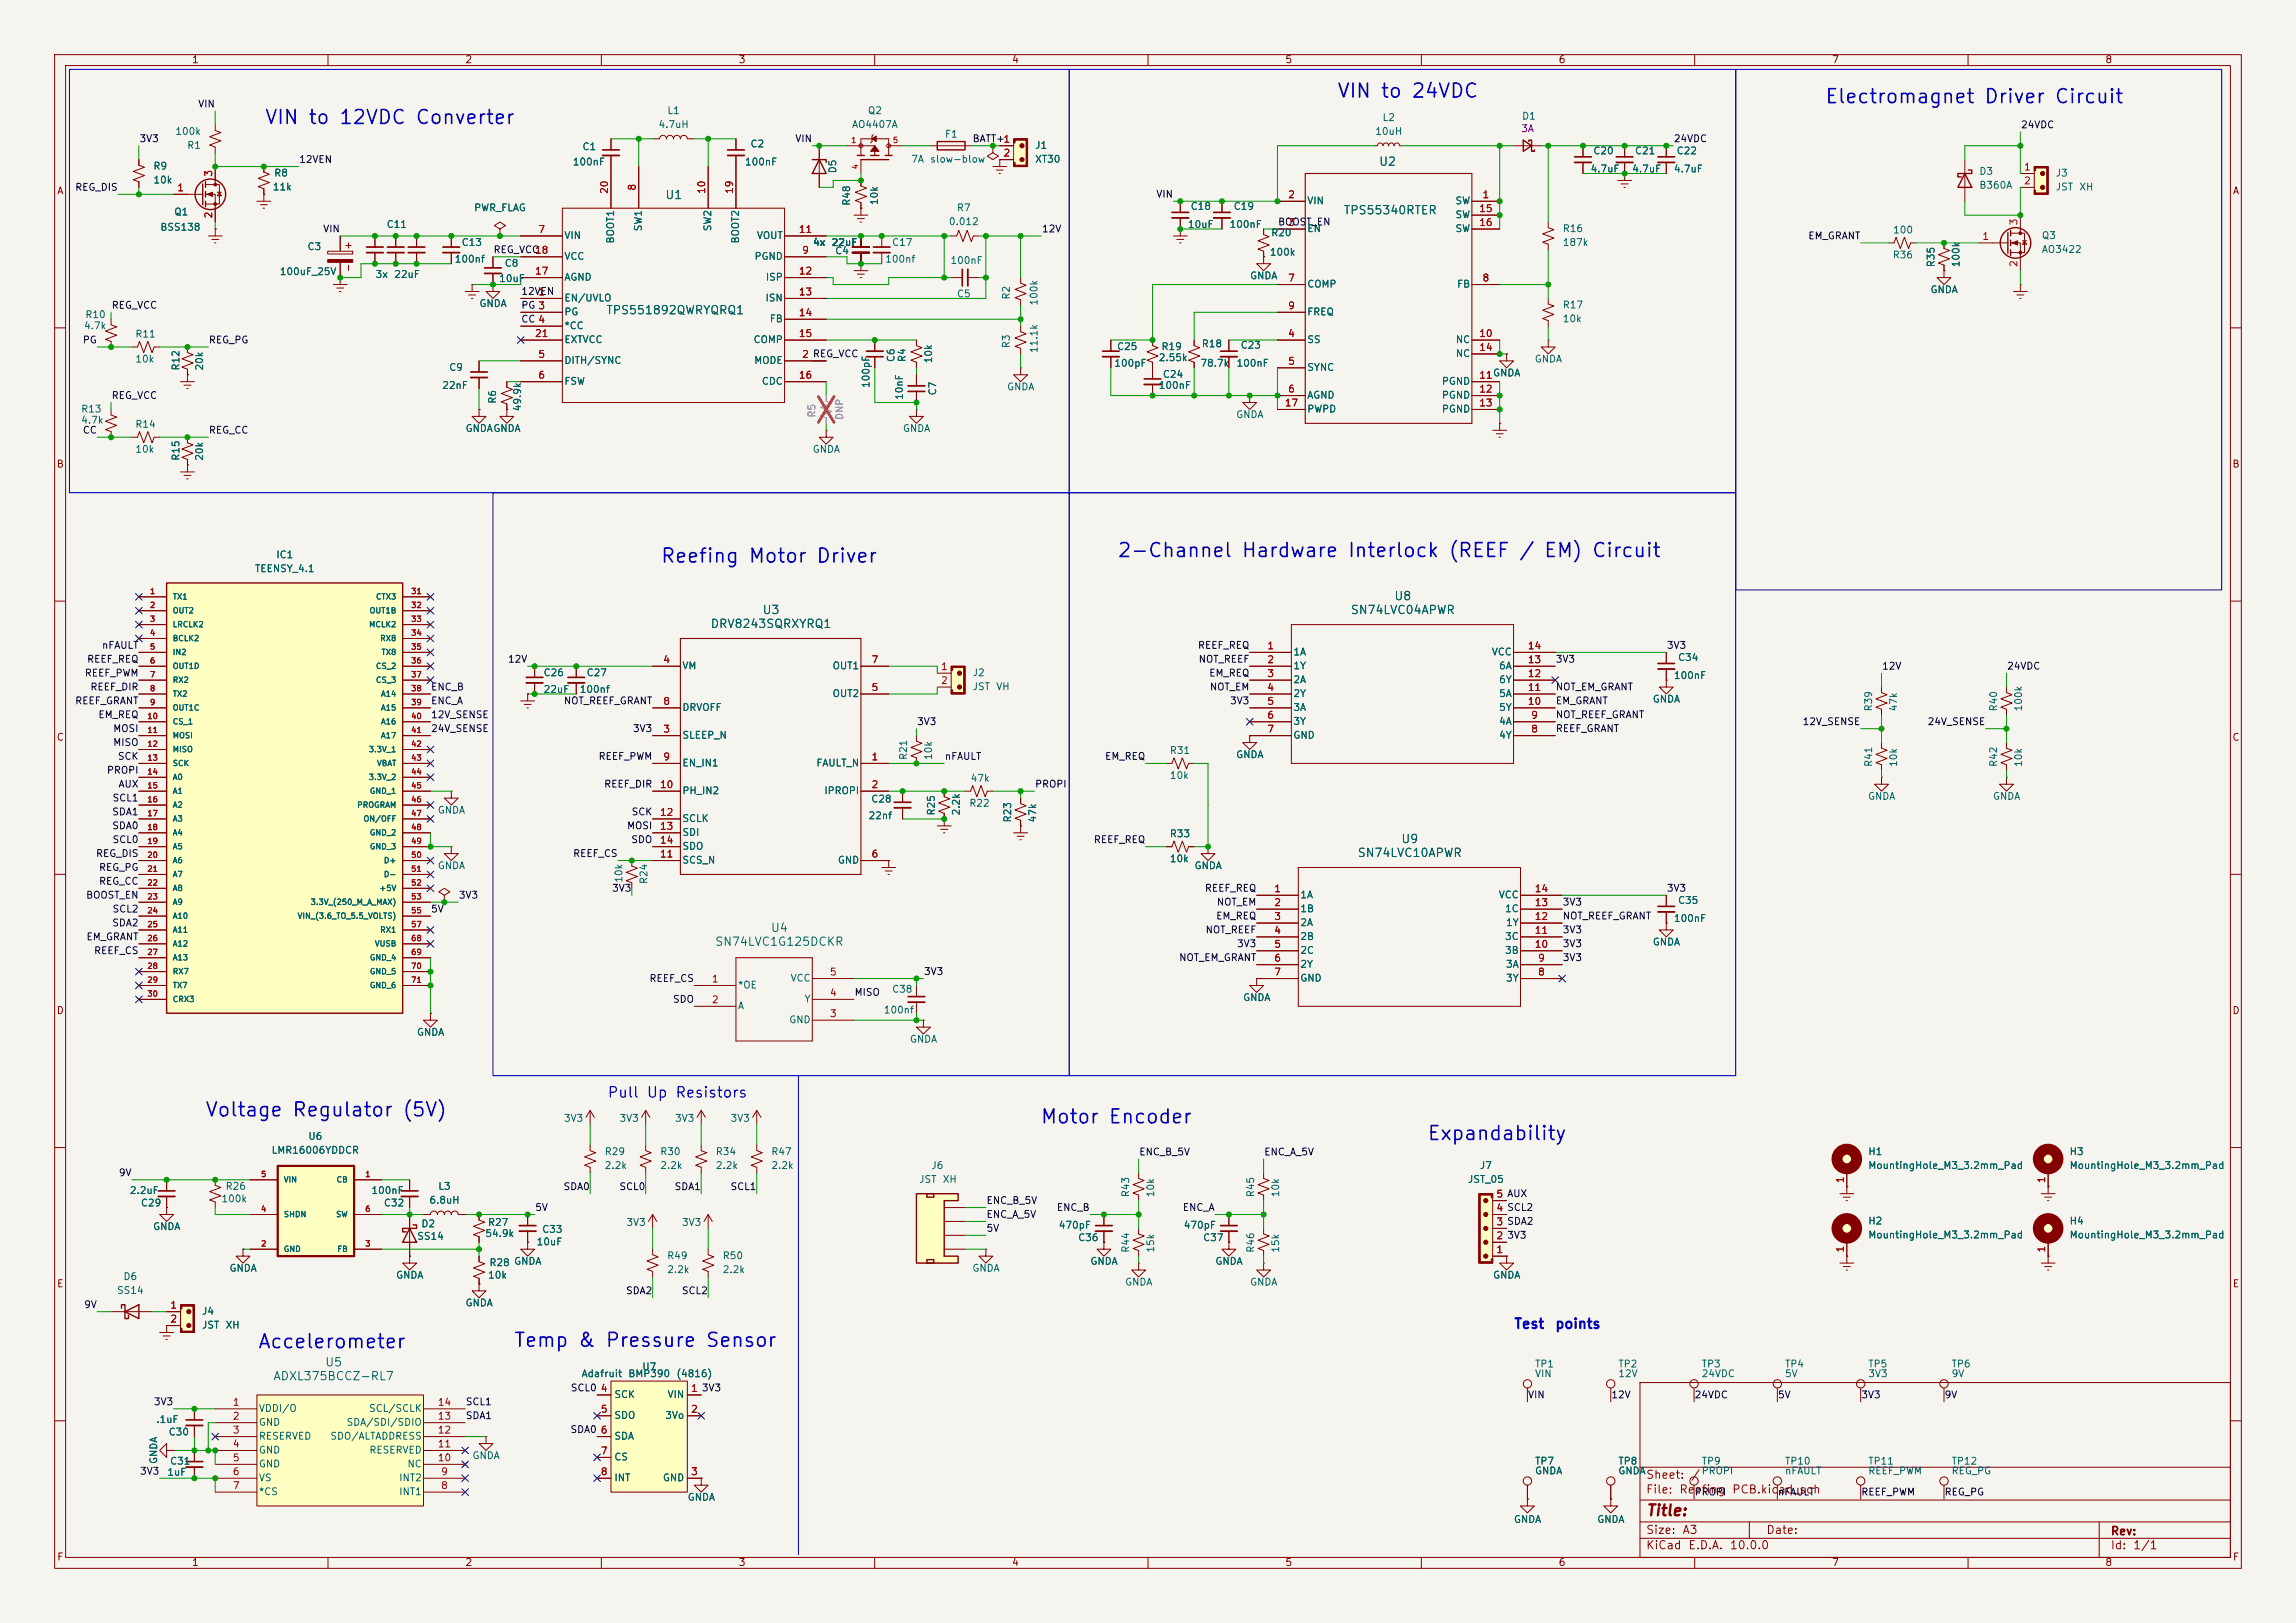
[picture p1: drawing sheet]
<svg xmlns="http://www.w3.org/2000/svg" width="420mm" height="297mm" viewBox="0 0 420 297" stroke-linecap="round" stroke-linejoin="round" font-family="sans-serif">
<defs><g id="words">
<g font-size="2.5" fill="#0000c2">
<text x="48.3" y="23.3">VIN</text>
<text x="56.2" y="23.3">to</text>
<text x="61.9" y="23.3">12VDC</text>
<text x="75.8" y="23.3">Converter</text>
<text x="244.4" y="18.5">VIN</text>
<text x="252.4" y="18.5">to</text>
<text x="258" y="18.5">24VDC</text>
<text x="333.7" y="19.5">Electromagnet</text>
<text x="362.8" y="19.5">Driver</text>
<text x="375.7" y="19.5">Circuit</text>
<text x="120.7" y="103.6">Reefing</text>
<text x="136.7" y="103.6">Motor</text>
<text x="149.2" y="103.6">Driver</text>
<text x="204.3" y="102.6">2-Channel</text>
<text x="226.9" y="102.6">Hardware</text>
<text x="246.4" y="102.6">Interlock</text>
<text x="264.8" y="102.6">(REEF</text>
<text x="277.7" y="102.6">/</text>
<text x="282.3" y="102.6">EM)</text>
<text x="291" y="102.6">Circuit</text>
<text x="37.4" y="205">Voltage</text>
<text x="53.3" y="205">Regulator</text>
<text x="73.5" y="205">(5V)</text>
<text x="190.2" y="206.2">Motor</text>
<text x="202.6" y="206.2">Encoder</text>
<text x="260.9" y="209.3">Expandability</text>
<text x="47.1" y="247.4">Accelerometer</text>
<text x="93.9" y="247.1">Temp</text>
<text x="105.6" y="247.1">&amp;</text>
<text x="110.6" y="247.1">Pressure</text>
<text x="128.9" y="247.1">Sensor</text>
</g>
<text font-size="2" fill="#840000" x="301" y="277.9">Title:</text>
<g font-size="1.9" fill="#0000c2">
<text x="111" y="201.3">Pull</text>
<text x="118.2" y="201.3">Up</text>
<text x="123.4" y="201.3">Resistors</text>
</g>
<g font-size="1.8" fill="#0000c2">
<text x="276.9" y="243.6">Test</text>
<text x="284.4" y="243.6">points</text>
</g>
<g font-size="1.5" fill="#006464">
<text x="252.1" y="30.7">U2</text>
<text x="121.6" y="36.8">U1</text>
<text x="245.7" y="39.6">TPS55340RTER</text>
<text x="110.8" y="57.9">TPS551892QWRYQRQ1</text>
<text x="139.4" y="112.8">U3</text>
<text x="247" y="112.8">SN74LVC04APWR</text>
<text x="254.9" y="110.2">U8</text>
<text x="129.9" y="115.3">DRV8243SQRXYRQ1</text>
<text x="256.2" y="154.7">U9</text>
<text x="248.2" y="157.2">SN74LVC10APWR</text>
<text x="130.7" y="173.5">SN74LVC1G125DCKR</text>
<text x="140.9" y="170.9">U4</text>
<text x="59.4" y="250.4">U5</text>
<text x="49.9" y="253">ADXL375BCCZ-RL7</text>
</g>
<g font-size="1.5" fill="#840000">
<text x="301" y="273.7">File:</text>
<text x="301" y="271">Sheet:</text>
<text x="307.1" y="273.7">Reefing</text>
<text x="309.2" y="271">/</text>
<text x="316.7" y="273.7">PCB.kicad_sch</text>
<text x="301" y="281.1">Size:</text>
<text x="307.6" y="281.1">A3</text>
<text x="323" y="281.1">Date:</text>
<text x="386" y="281.3">Rev:</text>
<text x="301" y="283.9">KiCad</text>
<text x="308.7" y="283.9">E.D.A.</text>
<text x="316.3" y="283.9">10.0.0</text>
<text x="386" y="283.9">Id:</text>
<text x="390.1" y="283.9">1/1</text>
</g>
<g font-size="1.3" fill="#840000">
<text x="35" y="11.9">1</text>
<text x="85" y="11.9">2</text>
<text x="135" y="11.9">3</text>
<text x="185" y="11.9">4</text>
<text x="235" y="11.9">5</text>
<text x="285" y="11.9">6</text>
<text x="335" y="11.9">7</text>
<text x="385" y="11.9">8</text>
<text x="10.3" y="35.9">A</text>
<text x="408.3" y="35.9">A</text>
<text x="64.6" y="45.8" transform="rotate(-90 64.6 45.8)">+</text>
<text x="64.6" y="49.9" transform="rotate(-90 64.6 49.9)">-</text>
<text x="10.3" y="85.9">B</text>
<text x="408.2" y="85.9">B</text>
<text x="10.3" y="135.9">C</text>
<text x="408.2" y="135.9">C</text>
<text x="10.3" y="185.9">D</text>
<text x="408.2" y="185.9">D</text>
<text x="10.3" y="235.9">E</text>
<text x="408.3" y="235.9">E</text>
<text x="10.3" y="285.9">F</text>
<text x="35" y="286.9">1</text>
<text x="85" y="286.9">2</text>
<text x="135" y="286.9">3</text>
<text x="185" y="286.9">4</text>
<text x="235" y="286.9">5</text>
<text x="285" y="286.9">6</text>
<text x="335" y="286.9">7</text>
<text x="385" y="286.9">8</text>
<text x="408.3" y="285.9">F</text>
</g>
<g font-size="1.3" fill="#0f0f0f">
<text x="36.1" y="20">VIN</text>
<text x="369.6" y="23.8">24VDC</text>
<text x="25.4" y="26.3">3V3</text>
<text x="145.4" y="26.3">VIN</text>
<text x="177.8" y="26.3">BATT+1</text>
<text x="306.1" y="26.3">24VDC</text>
<text x="13.6" y="35.2">REG_DIS</text>
<text x="54.6" y="30.1">12VEN</text>
<text x="211.4" y="36.5">VIN</text>
<text x="233.7" y="41.6">BOOST_EN</text>
<text x="59" y="42.8">VIN</text>
<text x="90.2" y="46.6">REG_VCC</text>
<text x="190.5" y="42.8">12V</text>
<text x="330.7" y="44.1">EM_GRANT</text>
<text x="20.3" y="56.8">REG_VCC</text>
<text x="95.2" y="54.3">12VEN</text>
<text x="95.2" y="56.8">PG 3</text>
<text x="95.2" y="59.3">CC 4</text>
<text x="15" y="63.2">PG</text>
<text x="38.1" y="63.2">REG_PG</text>
<text x="20.3" y="73.3">REG_VCC</text>
<text x="15" y="79.7">CC</text>
<text x="38.1" y="79.7">REG_CC</text>
<text x="18.5" y="119">nFAULT</text>
<text x="219" y="119">REEF_REQ</text>
<text x="304.8" y="119">3V3</text>
<text x="15.4" y="124.1">REEF_PWM</text>
<text x="15.8" y="121.6">REEF_REQ</text>
<text x="92.8" y="121.6">12V</text>
<text x="219.1" y="121.6">NOT_REEF</text>
<text x="221.1" y="124.1">EM_REQ</text>
<text x="284.5" y="121.6">3V3</text>
<text x="344.2" y="122.8">12V</text>
<text x="367" y="122.8">24VDC</text>
<text x="13.6" y="129.2">REEF_GRANT</text>
<text x="16.4" y="126.7">REEF_DIR</text>
<text x="17.9" y="131.7">EM_REQ</text>
<text x="78.7" y="131.7">12V_SENSE</text>
<text x="78.7" y="126.7">ENC_B</text>
<text x="78.7" y="129.2">ENC_A</text>
<text x="103" y="129.2">NOT_REEF_GRANT</text>
<text x="221.2" y="126.7">NOT_EM</text>
<text x="224.9" y="129.2">3V3</text>
<text x="284.5" y="129.2">EM_GRANT</text>
<text x="284.5" y="126.7">NOT_EM_GRANT</text>
<text x="284.5" y="131.7">NOT_REEF_GRANT</text>
<text x="20.6" y="134.3">MOSI</text>
<text x="20.6" y="136.8">MISO</text>
<text x="78.7" y="134.3">24V_SENSE</text>
<text x="115.7" y="134.3">3V3</text>
<text x="167.6" y="133">3V3</text>
<text x="284.5" y="134.3">REEF_GRANT</text>
<text x="329.6" y="133">12V_SENSE</text>
<text x="352.5" y="133">24V_SENSE</text>
<text x="19.5" y="141.9">PROPI</text>
<text x="21.4" y="139.4">SCK</text>
<text x="109.4" y="139.4">REEF_PWM</text>
<text x="172.7" y="139.4">nFAULT</text>
<text x="202" y="139.4">EM_REQ</text>
<text x="20.4" y="149.5">SDA1</text>
<text x="20.5" y="147">SCL1</text>
<text x="21.6" y="144.4">AUX</text>
<text x="110.4" y="144.4">REEF_DIR</text>
<text x="115.4" y="149.5">SCK</text>
<text x="189.2" y="144.4">PROPI</text>
<text x="20.4" y="152.1">SDA0</text>
<text x="20.5" y="154.6">SCL0</text>
<text x="114.6" y="152.1">MOSI</text>
<text x="115.4" y="154.6">SDO</text>
<text x="200" y="154.6">REEF_REQ</text>
<text x="17.5" y="157.1">REG_DIS</text>
<text x="18" y="159.7">REG_PG</text>
<text x="104.7" y="157.1">REEF_CS</text>
<text x="15.6" y="164.8">BOOST_EN</text>
<text x="18" y="162.2">REG_CC</text>
<text x="20.5" y="167.3">SCL2</text>
<text x="78.7" y="167.3">5V</text>
<text x="83.8" y="164.8">3V3</text>
<text x="111.9" y="163.5">3V3</text>
<text x="220.3" y="163.5">REEF_REQ</text>
<text x="222.5" y="166">NOT_EM</text>
<text x="285.8" y="166">3V3</text>
<text x="304.8" y="163.5">3V3</text>
<text x="15.7" y="172.4">EM_GRANT</text>
<text x="20.4" y="169.8">SDA2</text>
<text x="220.4" y="171.1">NOT_REEF</text>
<text x="222.3" y="168.6">EM_REQ</text>
<text x="226.2" y="173.6">3V3</text>
<text x="285.8" y="173.6">3V3</text>
<text x="285.8" y="171.1">3V3</text>
<text x="285.8" y="168.6">NOT_REEF_GRANT</text>
<text x="17.1" y="174.9">REEF_CS</text>
<text x="118.7" y="180">REEF_CS</text>
<text x="168.9" y="178.7">3V3</text>
<text x="215.6" y="176.2">NOT_EM_GRANT</text>
<text x="285.8" y="176.2">3V3</text>
<text x="123" y="183.8">SDO</text>
<text x="156.2" y="182.5">MISO</text>
<text x="21.6" y="215.6">9V</text>
<text x="208.3" y="211.7">ENC_B_5V</text>
<text x="231.1" y="211.7">ENC_A_5V</text>
<text x="97.8" y="221.9">5V</text>
<text x="103" y="218.1">SDA0</text>
<text x="113.2" y="218.1">SCL0</text>
<text x="123.3" y="218.1">SDA1</text>
<text x="133.5" y="218.1">SCL1</text>
<text x="180.3" y="220.6">ENC_B_5V</text>
<text x="193.2" y="221.9">ENC_B</text>
<text x="216.2" y="221.9">ENC_A</text>
<text x="180.3" y="225.7">5V</text>
<text x="180.3" y="223.2">ENC_A_5V</text>
<text x="275.6" y="227">3V3</text>
<text x="15.3" y="239.7">9V</text>
<text x="114.4" y="237.1">SDA2</text>
<text x="124.6" y="237.1">SCL2</text>
<text x="28" y="257.5">3V3</text>
<text x="85.1" y="257.5">SCL1</text>
<text x="104.3" y="254.9">SCL0</text>
<text x="128.3" y="254.9">3V3</text>
<text x="279.4" y="256.2">VIN</text>
<text x="294.6" y="256.2">12V</text>
<text x="309.9" y="256.2">24VDC</text>
<text x="325.1" y="256.2">5V</text>
<text x="340.4" y="256.2">3V3</text>
<text x="355.6" y="256.2">9V</text>
<text x="85.1" y="260">SDA1</text>
<text x="104.2" y="262.5">SDA0</text>
<text x="25.5" y="270.2">3V3</text>
<text x="309.9" y="274">PROPI</text>
<text x="325.1" y="274">nFAULT</text>
<text x="340.4" y="274">REEF_PWM</text>
<text x="355.6" y="274">REG_PG</text>
</g>
<g font-size="1.3" fill="#006464">
<text x="120.3" y="23.7">4.7uH</text>
<text x="122" y="21.2">L1</text>
<text x="155.7" y="23.7">AO4407A</text>
<text x="158.6" y="21.2">Q2</text>
<text x="252.8" y="22.5">L2</text>
<text x="278.3" y="22.2">D1</text>
<text x="32" y="25">100k</text>
<text x="34.1" y="27.5">R1</text>
<text x="106.4" y="27.8">C1</text>
<text x="137.2" y="27.3">C2</text>
<text x="172.7" y="25.5">F1</text>
<text x="189.2" y="27.5">J1</text>
<text x="251.4" y="25">10uH</text>
<text x="291.3" y="28.5">C20</text>
<text x="299" y="28.5">C21</text>
<text x="306.6" y="28.5">C22</text>
<text x="27.9" y="31.3">R9</text>
<text x="27.9" y="33.9">10k</text>
<text x="49.8" y="35.2">11k</text>
<text x="50" y="32.6">R8</text>
<text x="104.7" y="30.6">100nF</text>
<text x="136.2" y="30.6">100nF</text>
<text x="153.3" y="31.8" transform="rotate(-90 153.3 31.8)">D5</text>
<text x="166.6" y="30.1">7A</text>
<text x="170" y="30.1">slow-blow</text>
<text x="189.2" y="30.1">XT30</text>
<text x="290.8" y="31.9">4.7uF</text>
<text x="298.5" y="31.9">4.7uF</text>
<text x="306.1" y="31.9">4.7uF</text>
<text x="362" y="32.3">D3</text>
<text x="362" y="34.8">B360A</text>
<text x="375.9" y="32.6">J3</text>
<text x="375.9" y="35.2">JST</text>
<text x="380.2" y="35.2">XH</text>
<text x="31.8" y="39.7">Q1</text>
<text x="86.6" y="39">PWR_FLAG</text>
<text x="155.8" y="37.8" transform="rotate(-90 155.8 37.8)">R48</text>
<text x="160.9" y="37.6" transform="rotate(-90 160.9 37.6)">10k</text>
<text x="173.5" y="41.5">0.012</text>
<text x="174.9" y="39">R7</text>
<text x="217.7" y="38.7">C18</text>
<text x="225.6" y="38.7">C19</text>
<text x="239" y="37.7">VIN</text>
<text x="266.1" y="37.7">SW</text>
<text x="266.1" y="40.2">SW</text>
<text x="29.2" y="42.5">BSS138</text>
<text x="56.1" y="46.1">C3</text>
<text x="70.6" y="42">C11</text>
<text x="84.3" y="45.3">C13</text>
<text x="103.1" y="44">VIN</text>
<text x="103.1" y="47.9">VCC</text>
<text x="112.6" y="44.7" transform="rotate(-90 112.6 44.7)">BOOT1</text>
<text x="117.7" y="42.4" transform="rotate(-90 117.7 42.4)">SW1</text>
<text x="130.4" y="42.4" transform="rotate(-90 130.4 42.4)">SW2</text>
<text x="135.5" y="44.7" transform="rotate(-90 135.5 44.7)">BOOT2</text>
<text x="137.9" y="47.9">PGND</text>
<text x="138.3" y="44">VOUT</text>
<text x="148.6" y="45.3">4x</text>
<text x="152" y="45.3">22uF</text>
<text x="152.7" y="46.8">C4</text>
<text x="163.1" y="45.3">C17</text>
<text x="217.2" y="42">10uF</text>
<text x="224.8" y="42">100nF</text>
<text x="232.2" y="47.1">100k</text>
<text x="232.4" y="43.5">R20</text>
<text x="239" y="42.8">EN</text>
<text x="266.1" y="42.8">SW</text>
<text x="285.8" y="42.8">R16</text>
<text x="285.8" y="45.3">187k</text>
<text x="346.1" y="47.6">R36</text>
<text x="346.2" y="43">100</text>
<text x="373.4" y="46.6">AO3422</text>
<text x="373.4" y="44">Q3</text>
<text x="51.1" y="50.6">100uF_25V</text>
<text x="68.6" y="51.2">3x</text>
<text x="72" y="51.2">22uF</text>
<text x="83.1" y="48.4">100nf</text>
<text x="91.2" y="51.9">10uF</text>
<text x="92.2" y="49.1">C8</text>
<text x="103.1" y="51.7">AGND</text>
<text x="140" y="51.7">ISP</text>
<text x="161.8" y="48.4">100nf</text>
<text x="173.7" y="48.6">100nF</text>
<text x="228.6" y="51.4">GNDA</text>
<text x="239" y="52.9">COMP</text>
<text x="266.4" y="52.9">FB</text>
<text x="353" y="53.9">GNDA</text>
<text x="354.2" y="49" transform="rotate(-90 354.2 49)">R35</text>
<text x="358.7" y="49" transform="rotate(-90 358.7 49)">100k</text>
<text x="15.5" y="58.5">R10</text>
<text x="87.6" y="56.5">GNDA</text>
<text x="103.1" y="55.5">EN/UVLO</text>
<text x="103.1" y="58">PG</text>
<text x="139.9" y="55.5">ISN</text>
<text x="140.7" y="59.3">FB</text>
<text x="174.9" y="54.7">C5</text>
<text x="185" y="54.9" transform="rotate(-90 185 54.9)">R2</text>
<text x="190.1" y="56" transform="rotate(-90 190.1 56)">100k</text>
<text x="239" y="58">FREQ</text>
<text x="285.8" y="59.3">10k</text>
<text x="285.8" y="56.7">R17</text>
<text x="15.2" y="60.6">4.7k</text>
<text x="24.6" y="62.1">R11</text>
<text x="103.1" y="60.6">*CC</text>
<text x="103.1" y="63.1">EXTVCC</text>
<text x="137.7" y="63.1">COMP</text>
<text x="185" y="63.8" transform="rotate(-90 185 63.8)">R3</text>
<text x="190.1" y="64.7" transform="rotate(-90 190.1 64.7)">11.1k</text>
<text x="204.2" y="64.4">C25</text>
<text x="212.4" y="64.4">R19</text>
<text x="219.7" y="63.9">R18</text>
<text x="226.8" y="64.1">C23</text>
<text x="239" y="63.1">SS</text>
<text x="266.2" y="63.1">NC</text>
<text x="266.2" y="65.6">NC</text>
<text x="24.6" y="66.6">10k</text>
<text x="33.1" y="67.9" transform="rotate(-90 33.1 67.9)">R12</text>
<text x="37.4" y="67.9" transform="rotate(-90 37.4 67.9)">20k</text>
<text x="80.8" y="71.5">22nF</text>
<text x="82.1" y="68.2">C9</text>
<text x="103.1" y="66.9">DITH/SYNC</text>
<text x="103.1" y="70.7">FSW</text>
<text x="137.9" y="66.9">MODE</text>
<text x="139.2" y="70.7">CDC</text>
<text x="159.4" y="71.1" transform="rotate(-90 159.4 71.1)">100pF</text>
<text x="163.9" y="66.4" transform="rotate(-90 163.9 66.4)">C6</text>
<text x="166" y="66.4" transform="rotate(-90 166 66.4)">R4</text>
<text x="170.8" y="66.6" transform="rotate(-90 170.8 66.6)">10k</text>
<text x="184.1" y="71.7">GNDA</text>
<text x="203.7" y="67.4">100pF</text>
<text x="211.8" y="71.5">100nF</text>
<text x="211.8" y="66.4">2.55k</text>
<text x="212.6" y="69.4">C24</text>
<text x="219.5" y="67.4">78.7k</text>
<text x="226.1" y="67.4">100nF</text>
<text x="239" y="68.2">SYNC</text>
<text x="263.6" y="70.7">PGND</text>
<text x="273" y="69.2">GNDA</text>
<text x="280.6" y="66.6">GNDA</text>
<text x="14.7" y="77.8">4.7k</text>
<text x="14.7" y="75.8">R13</text>
<text x="91" y="74" transform="rotate(-90 91 74)">R6</text>
<text x="95.6" y="75.4" transform="rotate(-90 95.6 75.4)">49.9k</text>
<text x="165.5" y="73.3" transform="rotate(-90 165.5 73.3)">10nF</text>
<text x="171.6" y="72.5" transform="rotate(-90 171.6 72.5)">C7</text>
<text x="226" y="76.8">GNDA</text>
<text x="239" y="73.3">AGND</text>
<text x="239" y="75.8">PWPD</text>
<text x="263.6" y="73.3">PGND</text>
<text x="263.6" y="75.8">PGND</text>
<text x="24.6" y="83.2">10k</text>
<text x="24.6" y="78.6">R14</text>
<text x="85" y="79.3">GNDAGNDA</text>
<text x="148.5" y="83.2">GNDA</text>
<text x="165.1" y="79.3">GNDA</text>
<text x="33.1" y="84.4" transform="rotate(-90 33.1 84.4)">R15</text>
<text x="37.4" y="84.4" transform="rotate(-90 37.4 84.4)">20k</text>
<text x="46.5" y="105">TEENSY_4.1</text>
<text x="50.4" y="102.5">IC1</text>
<text x="99.3" y="124.1">C26</text>
<text x="107.2" y="124.1">C27</text>
<text x="124.7" y="122.8">VM</text>
<text x="152.2" y="122.8">OUT1</text>
<text x="177.8" y="124.1">J2</text>
<text x="236.5" y="120.2">1A</text>
<text x="236.5" y="122.8">1Y</text>
<text x="236.5" y="125.3">2A</text>
<text x="272.8" y="120.2">VCC</text>
<text x="274.1" y="125.3">6Y</text>
<text x="274.1" y="122.8">6A</text>
<text x="306.1" y="124.6">100nF</text>
<text x="306.8" y="121.3">C34</text>
<text x="99.3" y="127.1">22uF</text>
<text x="105.9" y="127.1">100nf</text>
<text x="124.7" y="130.4">DRVOFF</text>
<text x="152.2" y="127.9">OUT2</text>
<text x="177.8" y="126.6">JST</text>
<text x="182.1" y="126.6">VH</text>
<text x="236.5" y="127.9">2Y</text>
<text x="236.5" y="130.4">3A</text>
<text x="274.1" y="130.4">5Y</text>
<text x="274.1" y="127.9">5A</text>
<text x="302.2" y="128.9">GNDA</text>
<text x="342.7" y="130.3" transform="rotate(-90 342.7 130.3)">R39</text>
<text x="347.3" y="130.3" transform="rotate(-90 347.3 130.3)">47k</text>
<text x="365.6" y="130.3" transform="rotate(-90 365.6 130.3)">R40</text>
<text x="370.2" y="130.3" transform="rotate(-90 370.2 130.3)">100k</text>
<text x="124.7" y="135.5">SLEEP_N</text>
<text x="236.5" y="132.9">3Y</text>
<text x="236.5" y="135.5">GND</text>
<text x="274.1" y="135.5">4Y</text>
<text x="274.1" y="132.9">4A</text>
<text x="124.7" y="140.6">EN_IN1</text>
<text x="149.2" y="140.6">FAULT_N</text>
<text x="166.2" y="139.2" transform="rotate(-90 166.2 139.2)">R21</text>
<text x="170.8" y="139.2" transform="rotate(-90 170.8 139.2)">10k</text>
<text x="177.4" y="143.4">47k</text>
<text x="213.9" y="142.8">10k</text>
<text x="213.9" y="138.3">R31</text>
<text x="226" y="139">GNDA</text>
<text x="342.7" y="140.5" transform="rotate(-90 342.7 140.5)">R41</text>
<text x="347.3" y="140.5" transform="rotate(-90 347.3 140.5)">10k</text>
<text x="365.6" y="140.5" transform="rotate(-90 365.6 140.5)">R42</text>
<text x="370.2" y="140.5" transform="rotate(-90 370.2 140.5)">10k</text>
<text x="80" y="149.2">GNDA</text>
<text x="124.7" y="145.6">PH_IN2</text>
<text x="150.7" y="145.6">IPROPI</text>
<text x="159.3" y="147.2">C28</text>
<text x="171.3" y="149.3" transform="rotate(-90 171.3 149.3)">R25</text>
<text x="175.9" y="149.3" transform="rotate(-90 175.9 149.3)">2.2k</text>
<text x="177.2" y="147.9">R22</text>
<text x="341.6" y="146.7">GNDA</text>
<text x="364.4" y="146.7">GNDA</text>
<text x="124.7" y="150.7">SCLK</text>
<text x="124.7" y="153.3">SDI</text>
<text x="124.7" y="155.8">SDO</text>
<text x="158.8" y="150.2">22nf</text>
<text x="185.3" y="150.6" transform="rotate(-90 185.3 150.6)">R23</text>
<text x="189.8" y="150.6" transform="rotate(-90 189.8 150.6)">47k</text>
<text x="213.9" y="153.5">R33</text>
<text x="80" y="159.4">GNDA</text>
<text x="114.1" y="161.6" transform="rotate(-90 114.1 161.6)">10k</text>
<text x="118.7" y="161.9" transform="rotate(-90 118.7 161.9)">R24</text>
<text x="124.7" y="158.3">SCS_N</text>
<text x="153.2" y="158.3">GND</text>
<text x="213.9" y="158.1">10k</text>
<text x="218.4" y="159.4">GNDA</text>
<text x="237.7" y="164.7">1A</text>
<text x="237.7" y="167.2">1B</text>
<text x="274" y="164.7">VCC</text>
<text x="275.2" y="167.2">1C</text>
<text x="306.8" y="165.7">C35</text>
<text x="237.7" y="169.8">2A</text>
<text x="237.7" y="172.3">2B</text>
<text x="275.2" y="172.3">3C</text>
<text x="275.4" y="169.8">1Y</text>
<text x="302.2" y="173.3">GNDA</text>
<text x="306.1" y="169">100nF</text>
<text x="144.5" y="179.9">VCC</text>
<text x="237.7" y="174.9">2C</text>
<text x="237.7" y="177.4">2Y</text>
<text x="237.7" y="179.9">GND</text>
<text x="275.2" y="174.9">3B</text>
<text x="275.4" y="179.9">3Y</text>
<text x="275.4" y="177.4">3A</text>
<text x="134.9" y="181.2">*OE</text>
<text x="134.9" y="185">A</text>
<text x="147" y="183.7">Y</text>
<text x="161.6" y="185.8">100nf</text>
<text x="163.1" y="182">C38</text>
<text x="227.3" y="183.5">GNDA</text>
<text x="76.2" y="189.8">GNDA</text>
<text x="144.3" y="187.6">GND</text>
<text x="166.3" y="191.1">GNDA</text>
<text x="56.3" y="208.9">U6</text>
<text x="103" y="205.6">3V3</text>
<text x="113.2" y="205.6">3V3</text>
<text x="123.4" y="205.6">3V3</text>
<text x="133.5" y="205.6">3V3</text>
<text x="49.6" y="211.4">LMR16006YDDCR</text>
<text x="110.5" y="214.2">2.2k</text>
<text x="110.5" y="211.7">R29</text>
<text x="120.7" y="214.2">2.2k</text>
<text x="120.7" y="211.7">R30</text>
<text x="130.8" y="214.2">2.2k</text>
<text x="130.8" y="211.7">R34</text>
<text x="141" y="214.2">2.2k</text>
<text x="141" y="211.7">R47</text>
<text x="170.3" y="214.2">J6</text>
<text x="270.6" y="214.2">J7</text>
<text x="341.6" y="214.2">MountingHole_M3_3.2mm_Pad</text>
<text x="341.6" y="211.7">H1</text>
<text x="378.5" y="214.2">MountingHole_M3_3.2mm_Pad</text>
<text x="378.5" y="211.7">H3</text>
<text x="23.6" y="218.8">2.2uF</text>
<text x="25.7" y="221.1">C29</text>
<text x="40.4" y="220.3">100k</text>
<text x="41.2" y="218">R26</text>
<text x="67.8" y="218.8">100nF</text>
<text x="70.1" y="221.1">C32</text>
<text x="78.4" y="220.6">6.8uH</text>
<text x="80.1" y="218">L3</text>
<text x="168" y="216.8">JST</text>
<text x="172.3" y="216.8">XH</text>
<text x="206.9" y="219.2" transform="rotate(-90 206.9 219.2)">R43</text>
<text x="211.4" y="219.2" transform="rotate(-90 211.4 219.2)">10k</text>
<text x="229.7" y="219.2" transform="rotate(-90 229.7 219.2)">R45</text>
<text x="234.3" y="219.2" transform="rotate(-90 234.3 219.2)">10k</text>
<text x="268.4" y="216.8">JST_05</text>
<text x="27.9" y="225.4">GNDA</text>
<text x="76.2" y="227.2">SS14</text>
<text x="77" y="224.9">D2</text>
<text x="88.7" y="226.7">54.9k</text>
<text x="89.2" y="224.6">R27</text>
<text x="99.1" y="225.9">C33</text>
<text x="114.5" y="224.6">3V3</text>
<text x="124.6" y="224.6">3V3</text>
<text x="193.6" y="225.1">470pF</text>
<text x="197.1" y="227.4">C36</text>
<text x="216.4" y="225.1">470pF</text>
<text x="220" y="227.4">C37</text>
<text x="341.6" y="226.9">MountingHole_M3_3.2mm_Pad</text>
<text x="341.6" y="224.4">H2</text>
<text x="378.5" y="226.9">MountingHole_M3_3.2mm_Pad</text>
<text x="378.5" y="224.4">H4</text>
<text x="41.9" y="233">GNDA</text>
<text x="89.4" y="232">R28 GNDA</text>
<text x="98.1" y="228.2">10uF</text>
<text x="121.9" y="233.3">2.2k</text>
<text x="121.9" y="230.7">R49</text>
<text x="132.1" y="233.3">2.2k</text>
<text x="132.1" y="230.7">R50</text>
<text x="177.8" y="233">GNDA</text>
<text x="199.3" y="231.7">GNDA</text>
<text x="206.9" y="229.4" transform="rotate(-90 206.9 229.4)">R44</text>
<text x="211.4" y="229.4" transform="rotate(-90 211.4 229.4)">15k</text>
<text x="222.2" y="231.7">GNDA</text>
<text x="229.7" y="229.4" transform="rotate(-90 229.7 229.4)">R46</text>
<text x="234.3" y="229.4" transform="rotate(-90 234.3 229.4)">15k</text>
<text x="21.3" y="237.1">SS14</text>
<text x="22.5" y="234.5">D6</text>
<text x="72.3" y="234.3">GNDA</text>
<text x="85" y="239.4">GNDA</text>
<text x="89.2" y="234.3">10k</text>
<text x="205.7" y="235.6">GNDA</text>
<text x="228.6" y="235.6">GNDA</text>
<text x="273" y="234.3">GNDA</text>
<text x="36.8" y="240.9">J4</text>
<text x="36.8" y="243.4">JST</text>
<text x="41.2" y="243.4">XH</text>
<text x="117.4" y="251.1">U7</text>
<text x="280.7" y="250.5">TP1</text>
<text x="295.9" y="250.5">TP2</text>
<text x="311.2" y="250.5">TP3</text>
<text x="326.4" y="250.5">TP4</text>
<text x="341.6" y="250.5">TP5</text>
<text x="356.9" y="250.5">TP6</text>
<text x="106.3" y="252.3">Adafruit</text>
<text x="112.3" y="256.1">SCK</text>
<text x="114.8" y="252.3">BMP390</text>
<text x="122" y="256.1">VIN</text>
<text x="123.6" y="252.3">(4816)</text>
<text x="280.7" y="252.3">VIN</text>
<text x="295.9" y="252.3">12V</text>
<text x="311.2" y="252.3">24VDC</text>
<text x="326.4" y="252.3">5V</text>
<text x="341.6" y="252.3">3V3</text>
<text x="356.9" y="252.3">9V</text>
<text x="28.5" y="260.7">.1uF</text>
<text x="30.7" y="263">C30</text>
<text x="47.2" y="258.7">VDDI/O</text>
<text x="47.2" y="263.8">RESERVED</text>
<text x="47.2" y="261.2">GND</text>
<text x="60.3" y="263.8">SDO/ALTADDRESS</text>
<text x="63.3" y="261.2">SDA/SDI/SDIO</text>
<text x="67.4" y="258.7">SCL/SCLK</text>
<text x="112.3" y="259.9">SDO</text>
<text x="112.3" y="263.8">SDA</text>
<text x="121.6" y="259.9">3Vo</text>
<text x="29.1" y="268" transform="rotate(-90 29.1 268)">GNDA</text>
<text x="31" y="268.3">C31</text>
<text x="47.2" y="266.3">GND</text>
<text x="47.2" y="268.8">GND</text>
<text x="67.5" y="266.3">RESERVED</text>
<text x="74.4" y="268.8">NC</text>
<text x="86.3" y="267.3">GNDA</text>
<text x="112.3" y="267.6">CS</text>
<text x="280.7" y="268.3">TP7</text>
<text x="295.9" y="268.3">TP8</text>
<text x="311.2" y="268.3">TP9</text>
<text x="326.4" y="268.3">TP10</text>
<text x="341.6" y="268.3">TP11</text>
<text x="356.9" y="268.3">TP12</text>
<text x="30.5" y="270.4">1uF</text>
<text x="47.2" y="271.4">VS</text>
<text x="47.2" y="273.9">*CS</text>
<text x="72.9" y="273.9">INT1</text>
<text x="72.9" y="271.4">INT2</text>
<text x="112.3" y="271.4">INT</text>
<text x="121.1" y="271.4">GND</text>
<text x="125.7" y="274.9">GNDA</text>
<text x="280.7" y="270.1">GNDA</text>
<text x="295.9" y="270.1">GNDA</text>
<text x="311.2" y="270.1">PROPI</text>
<text x="326.4" y="270.1">nFAULT</text>
<text x="341.6" y="270.1">REEF_PWM</text>
<text x="356.9" y="270.1">REG_PG</text>
<text x="276.8" y="279">GNDA</text>
<text x="292.1" y="279">GNDA</text>
</g>
<g font-size="1.3" fill="#a90000">
<text x="183.4" y="29">2</text>
<text x="183.4" y="26.4">1</text>
<text x="32.3" y="35.3">1</text>
<text x="39.1" y="32.5" transform="rotate(-90 39.1 32.5)">3</text>
<text x="111.5" y="35.6" transform="rotate(-90 111.5 35.6)">20</text>
<text x="116.6" y="35" transform="rotate(-90 116.6 35)">8</text>
<text x="129.3" y="35.6" transform="rotate(-90 129.3 35.6)">10</text>
<text x="134.4" y="35.6" transform="rotate(-90 134.4 35.6)">19</text>
<text x="370.1" y="31.5">1</text>
<text x="370.1" y="34">2</text>
<text x="39.1" y="40.1" transform="rotate(-90 39.1 40.1)">2</text>
<text x="235.5" y="36.6">2</text>
<text x="235.5" y="41.7">3</text>
<text x="270.5" y="39.1">15</text>
<text x="270.5" y="41.7">16</text>
<text x="271.1" y="36.6">1</text>
<text x="369.3" y="41.3" transform="rotate(-90 369.3 41.3)">3</text>
<text x="97.7" y="46.7">18</text>
<text x="98.4" y="42.9">7</text>
<text x="146" y="42.9">11</text>
<text x="146.6" y="46.7">9</text>
<text x="362.5" y="44.2">1</text>
<text x="97.7" y="50.5">17</text>
<text x="146" y="50.5">12</text>
<text x="235.5" y="51.8">7</text>
<text x="271.1" y="51.8">8</text>
<text x="369.3" y="49" transform="rotate(-90 369.3 49)">2</text>
<text x="98.4" y="54.4">1</text>
<text x="98.4" y="56.9">3</text>
<text x="98.4" y="59.4">4</text>
<text x="146" y="54.4">13</text>
<text x="146" y="58.2">14</text>
<text x="235.5" y="56.9">9</text>
<text x="97.7" y="62">21</text>
<text x="98.4" y="65.8">5</text>
<text x="146" y="62">15</text>
<text x="146.6" y="65.8">2 REG_VCC</text>
<text x="146.6" y="65.8">2</text>
<text x="235.5" y="62">4</text>
<text x="270.5" y="62">10</text>
<text x="270.5" y="64.5">14</text>
<text x="98.4" y="69.6">6</text>
<text x="146" y="69.6">16</text>
<text x="235.5" y="67.1">5</text>
<text x="270.5" y="69.6">11</text>
<text x="234.9" y="74.7">17</text>
<text x="235.5" y="72.1">6</text>
<text x="270.5" y="72.1">12</text>
<text x="270.5" y="74.7">13</text>
<text x="231.7" y="119.1">1</text>
<text x="279.4" y="119.1">14</text>
<text x="121.2" y="121.7">4</text>
<text x="159.3" y="121.7">7</text>
<text x="172" y="122.9">1</text>
<text x="172" y="125.5">2</text>
<text x="231.7" y="121.7">2</text>
<text x="231.7" y="124.2">3</text>
<text x="279.4" y="124.2">12</text>
<text x="279.4" y="121.7">13</text>
<text x="121.2" y="129.3">8</text>
<text x="159.3" y="126.7">5</text>
<text x="231.7" y="126.7">4</text>
<text x="231.7" y="129.3">5</text>
<text x="231.7" y="131.8">6</text>
<text x="279.4" y="129.3">10</text>
<text x="279.4" y="126.7">11</text>
<text x="280" y="131.8">9</text>
<text x="121.2" y="134.4">3</text>
<text x="231.7" y="134.4">7</text>
<text x="280" y="134.4">8</text>
<text x="121.2" y="139.4">9</text>
<text x="159.3" y="139.4">1</text>
<text x="120.6" y="144.5">10</text>
<text x="120.6" y="149.6">12</text>
<text x="159.3" y="144.5">2</text>
<text x="120.6" y="152.1">13</text>
<text x="120.6" y="154.7">14</text>
<text x="120.6" y="157.2">11</text>
<text x="159.3" y="157.2">6</text>
<text x="233" y="163.6">1</text>
<text x="233" y="166.1">2</text>
<text x="280.6" y="166.1">13</text>
<text x="280.6" y="163.6">14</text>
<text x="233" y="168.7">3</text>
<text x="233" y="171.2">4</text>
<text x="233" y="173.7">5</text>
<text x="280.6" y="173.7">10</text>
<text x="280.6" y="171.2">11</text>
<text x="280.6" y="168.7">12</text>
<text x="151.7" y="178.8">5</text>
<text x="233" y="176.3">6</text>
<text x="233" y="178.8">7</text>
<text x="281.2" y="178.8">8</text>
<text x="281.2" y="176.3">9</text>
<text x="130.1" y="180.1">1</text>
<text x="130.1" y="183.9">2</text>
<text x="151.7" y="182.6">4</text>
<text x="151.7" y="186.4">3</text>
<text x="273.6" y="222">4 SCL2</text>
<text x="273.6" y="219.5">5 AUX</text>
<text x="273.6" y="222">4</text>
<text x="273.6" y="219.5">5</text>
<text x="337.6" y="216.6" transform="rotate(-90 337.6 216.6)">1</text>
<text x="374.4" y="216.6" transform="rotate(-90 374.4 216.6)">1</text>
<text x="273.6" y="227.1">2</text>
<text x="273.6" y="224.5">3 SDA2</text>
<text x="273.6" y="224.5">3</text>
<text x="273.6" y="229.6">1</text>
<text x="337.6" y="229.3" transform="rotate(-90 337.6 229.3)">1</text>
<text x="374.4" y="229.3" transform="rotate(-90 374.4 229.3)">1</text>
<text x="31" y="239.8">1</text>
<text x="31" y="242.3">2</text>
<text x="42.5" y="257.6">1</text>
<text x="80" y="257.6">14</text>
<text x="109.8" y="255">4</text>
<text x="126.3" y="255">1</text>
<text x="42.5" y="262.6">3</text>
<text x="42.5" y="260.1">2</text>
<text x="80" y="262.6">12</text>
<text x="80" y="260.1">13</text>
<text x="109.8" y="258.8">5</text>
<text x="109.8" y="262.6">6</text>
<text x="126.3" y="258.8">2</text>
<text x="42.5" y="265.2">4</text>
<text x="42.5" y="267.7">5</text>
<text x="80" y="267.7">10</text>
<text x="80" y="265.2">11</text>
<text x="109.8" y="266.4">7</text>
<text x="42.5" y="270.3">6</text>
<text x="42.5" y="272.8">7</text>
<text x="80.6" y="272.8">8</text>
<text x="80.6" y="270.3">9</text>
<text x="109.8" y="270.3">8</text>
<text x="126.3" y="270.3">3</text>
</g>
<text font-size="1.3" fill="#840084" x="278.1" y="24.5">3A</text>
<g font-size="1.3" fill="#939391">
<text x="149.5" y="76.5" transform="rotate(-90 149.5 76.5)">R5</text>
<text x="154.5" y="77" transform="rotate(-90 154.5 77)">DNP</text>
</g>
<g font-size="1" fill="#a90000">
<text x="155.6" y="26.4">1</text>
<text x="163.2" y="26.4">5</text>
<text x="157.2" y="31.1" transform="rotate(-90 157.2 31.1)">4</text>
<text x="27.3" y="109">1</text>
<text x="27.3" y="111.5">2</text>
<text x="75.1" y="109">31</text>
<text x="75.1" y="111.5">32</text>
<text x="27.3" y="114">3</text>
<text x="27.3" y="116.6">4</text>
<text x="27.3" y="119.1">5</text>
<text x="75.1" y="114">33</text>
<text x="75.1" y="116.6">34</text>
<text x="75.1" y="119.1">35</text>
<text x="27.3" y="121.7">6</text>
<text x="27.3" y="124.2">7</text>
<text x="75.1" y="121.7">36</text>
<text x="75.1" y="124.2">37</text>
<text x="26.8" y="131.8">10</text>
<text x="27.3" y="126.7">8</text>
<text x="27.3" y="129.3">9</text>
<text x="75.1" y="126.7">38</text>
<text x="75.1" y="129.3">39</text>
<text x="75.1" y="131.8">40</text>
<text x="26.8" y="134.4">11</text>
<text x="26.8" y="136.9">12</text>
<text x="75.1" y="134.4">41</text>
<text x="75.1" y="136.9">42</text>
<text x="26.8" y="139.4">13</text>
<text x="26.8" y="142">14</text>
<text x="75.1" y="139.4">43</text>
<text x="75.1" y="142">44</text>
<text x="26.8" y="144.5">15</text>
<text x="26.8" y="147.1">16</text>
<text x="26.8" y="149.6">17</text>
<text x="75.1" y="144.5">45</text>
<text x="75.1" y="147.1">46</text>
<text x="75.1" y="149.6">47</text>
<text x="26.8" y="152.1">18</text>
<text x="26.8" y="154.7">19</text>
<text x="75.1" y="152.1">48</text>
<text x="75.1" y="154.7">49</text>
<text x="26.8" y="157.2">20</text>
<text x="26.8" y="159.8">21</text>
<text x="75.1" y="157.2">50</text>
<text x="75.1" y="159.8">51</text>
<text x="26.8" y="162.3">22</text>
<text x="26.8" y="164.8">23</text>
<text x="26.8" y="167.4">24</text>
<text x="75.1" y="162.3">52</text>
<text x="75.1" y="164.8">53</text>
<text x="75.1" y="167.4">55</text>
<text x="26.8" y="169.9">25</text>
<text x="26.8" y="172.5">26</text>
<text x="75.1" y="169.9">57</text>
<text x="75.1" y="172.5">68</text>
<text x="26.8" y="175">27</text>
<text x="26.8" y="177.5">28</text>
<text x="75.1" y="175">69</text>
<text x="75.1" y="177.5">70</text>
<text x="26.8" y="180.1">29</text>
<text x="26.8" y="182.6">30</text>
<text x="75.1" y="180.1">71</text>
<text x="47.6" y="215.6">5</text>
<text x="66.7" y="215.6">1</text>
<text x="47.6" y="222">4</text>
<text x="66.7" y="222">6</text>
<text x="47.6" y="228.3">2</text>
<text x="66.7" y="228.3">3</text>
</g>
<g font-size="1" fill="#006464">
<text x="31.5" y="110">TX1</text>
<text x="31.5" y="112.5">OUT2</text>
<text x="67.5" y="112.5">OUT1B</text>
<text x="68.7" y="110">CTX3</text>
<text x="31.5" y="115">LRCLK2</text>
<text x="31.5" y="117.6">BCLK2</text>
<text x="67.4" y="115">MCLK2</text>
<text x="69.4" y="117.6">RX8</text>
<text x="31.5" y="120.1">IN2</text>
<text x="31.5" y="122.7">OUT1D</text>
<text x="31.5" y="125.2">RX2</text>
<text x="68.7" y="122.7">CS_2</text>
<text x="68.7" y="125.2">CS_3</text>
<text x="69.7" y="120.1">TX8</text>
<text x="31.5" y="127.7">TX2</text>
<text x="31.5" y="130.3">OUT1C</text>
<text x="69.6" y="127.7">A14</text>
<text x="69.6" y="130.3">A15</text>
<text x="31.5" y="132.8">CS_1</text>
<text x="31.5" y="135.4">MOSI</text>
<text x="31.5" y="137.9">MISO</text>
<text x="67.4" y="137.9">3.3V_1</text>
<text x="69.6" y="132.8">A16</text>
<text x="69.6" y="135.4">A17</text>
<text x="31.5" y="140.4">SCK</text>
<text x="31.5" y="143">A0</text>
<text x="67.4" y="143">3.3V_2</text>
<text x="68.9" y="140.4">VBAT</text>
<text x="31.5" y="145.5">A1</text>
<text x="31.5" y="148.1">A2</text>
<text x="65.2" y="148.1">PROGRAM</text>
<text x="67.6" y="145.5">GND_1</text>
<text x="31.5" y="150.6">A3</text>
<text x="31.5" y="153.1">A4</text>
<text x="31.5" y="155.7">A5</text>
<text x="66.4" y="150.6">ON/OFF</text>
<text x="67.6" y="153.1">GND_2</text>
<text x="67.6" y="155.7">GND_3</text>
<text x="31.5" y="158.2">A6</text>
<text x="31.5" y="160.8">A7</text>
<text x="70.1" y="158.2">D+</text>
<text x="70.1" y="160.8">D-</text>
<text x="31.5" y="163.3">A8</text>
<text x="31.5" y="165.8">A9</text>
<text x="56.7" y="165.8">3.3V_(250_M_A_MAX)</text>
<text x="69.3" y="163.3">+5V</text>
<text x="31.5" y="168.4">A10</text>
<text x="31.5" y="170.9">A11</text>
<text x="31.5" y="173.5">A12</text>
<text x="54.3" y="168.4">VIN_(3.6_TO_5.5_VOLTS)</text>
<text x="68.5" y="173.5">VUSB</text>
<text x="69.4" y="170.9">RX1</text>
<text x="31.5" y="176">A13</text>
<text x="31.5" y="178.5">RX7</text>
<text x="67.6" y="176">GND_4</text>
<text x="67.6" y="178.5">GND_5</text>
<text x="31.5" y="181.1">TX7</text>
<text x="31.5" y="183.6">CRX3</text>
<text x="67.6" y="181.1">GND_6</text>
<text x="51.8" y="216.6">VIN</text>
<text x="61.5" y="216.6">CB</text>
<text x="51.8" y="223">SHDN</text>
<text x="61.4" y="223">SW</text>
<text x="51.8" y="229.3">GND</text>
<text x="61.6" y="229.3">FB</text>
</g>
</g></defs>
<path d="M0 0h420v297h-420z" fill="#f5f4ef" stroke="#f5f4ef" stroke-width=".18"/>
<g fill="none" stroke="#840000" stroke-width=".18">
<path d="M10 10h400v277h-400zM12 12h396v273h-396zM60 10v2M110 10v2M160 10v2M210 10v2M260 10v2M310 10v2M360 10v2M10 60h2M408 60h2M10 110h2"/>
<path d="M408 110h2M10 160h2M408 160h2M10 210h2M39.4 215.9v1l1 .4-2 .8 2 .7-2 .8 1 .4v1M408 210h2M30.5 221v1.2h1.2l-1.2 1.3-1.3-1.3h1.3M30.5 221h.1M44.4 228.6v1.3h1.3l-1.3 1.2-1.2-1.2h1.2M44.4 228.6h.1M300 253h108v32h-108zM10 260h2"/>
<path d="M300 278.5h108M300 274.5h108M300 268.5h108M320 278.5v3M384 278.5v6.5M408 260h2M60 285v2M110 285v2M160 285v2M210 285v2M260 285v2M300 281.5h108"/>
<path d="M310 285v2M360 285v2"/>
</g>
<path d="M372.1 30.5h2.5v5.1h-2.5z" fill="#ffffc2"/>
<g fill="none" stroke="#840000" stroke-width=".18">
<path d="M369.6 31.8h2.5M369.6 34.3h2.5M372.1 30.5h2.5v5.1h-2.5zM90.2 52.1v1.2h1.2l-1.2 1.3-1.3-1.3h1.3M90.2 52.1h.1M87.6 66v2.1M87.6 69.1v2M97.8 121.9v2.1M97.8 125v2M167.6 134.6v1l1.1 .4-2.1 .8 2.1 .7-2.1 .8 1 .4v1M176.5 144.8h1l.4-1 .8 2 .8-2 .7 2 .4-1h1M134.6 175.3h14v15.2h-14z"/>
<path d="M148.6 179.1h7.6M127 180.3h7.6M127 184.2h7.6M148.6 186.7h7.6M148.6 182.9h7.6"/>
</g>
<g fill="#840000" stroke="#840000" stroke-width=".18">
<path d="M372.1 34.8h.3v.5h2v-.5h.2v.8h-2.5z"/>
<path d="M374.4 31.2h.2v3.6h-.2z"/>
<path d="M372.1 30.5h2.5v.7h-.2v-.5h-2v.5h-.3z"/>
<circle cx="373.6" cy="31.8" r=".38"/>
<circle cx="373.6" cy="34.3" r=".38"/>
</g>
<path d="M86.1 68.1h3.1M96.3 124h3" fill="none" stroke="#840000" stroke-width=".3"/>
<path d="M86.1 69.1h3.1M96.3 125h3" fill="none" stroke="#840000" stroke-width=".33"/>
<path d="M174 121.9h2.5v5.1h-2.5z" fill="#ffffc2"/>
<g fill="none" stroke="#840000" stroke-width=".18">
<path d="M304.8 26.7v2M304.8 29.7v2.1M359.4 29.2v7.6M369.6 39.4v3.3M20.3 58.4v1l1 .4-2 .8 2 .7-2 .8 1 .4v1M82.5 43.2v2M82.5 46.2v2.1M345.4 44.5h1.1l.3-1.1 .8 2.1 .8-2.1 .7 2.1 .4-1h1M355.6 49.5v1.3h1.3l-1.3 1.3-1.3-1.3h1.3M355.6 49.5h.1M355.6 44.5v1l1 .3-2 .8 2 .8-2 .7 1 .4v1M361.9 44.5h5.4"/>
<path d="M367.8 42.7h2.5v3.5h-2.5M367.8 44.5h1.8v5M368.3 53.3h2.5M368.9 54h1.3M369.4 54.6h.3M369.6 52.1h.1M369.6 52.1v1.2M370 44.1h.7M370.3 44.1l.4 .6h-.7zM24.1 63.5h1l.4-1 .8 2 .8-2 .7 2 .4-1h1M33 69.9h2.6M33.7 70.5h1.2"/>
<path d="M34.2 71.1h.2M34.3 68.6h.1M34.3 63.5v1l1 .4-2 .8 2 .7-2 .8 1 .4v2.3M171.4 123.2h2.6M171.4 125.7h2.6M174 121.9h2.5v5.1h-2.5zM165.1 144.8v2M165.1 147.8v2.1M171.4 151.1h2.6M172.1 151.8h1.3M172.6 152.4h.2M172.7 149.9h.1"/>
<path d="M172.7 144.8v1l1 .4-2 .7 2 .8-2 .8 1 .3v2.3M185.4 152.4h2.6M186.1 153h1.2M186.6 153.7h.2M186.7 151.1h.1M186.7 146.1v1l1 .3-2 .8 2 .8-2 .7 1 .4v2.3M168.9 186.7v1.3h1.3l-1.3 1.2-1.3-1.2h1.3M168.9 186.7h.1M138.4 209.6v1l1 .3-2 .8 2 .8-2 .7 1 .4v1M74.9 229.9v1.2h1.3l-1.3 1.3-1.2-1.3h1.2M74.9 229.9h.1M77.5 222.2h1.2a.64 .64 0 0 1 .7-.6 .64 .64 0 0 1 .6 .6 .64 .64 0 0 1 .6-.6 .64 .64 0 0 1 .7 .6 .64 .64 0 0 1 .6-.6 .64 .64 0 0 1 .6 .6 .64 .64 0 0 1 .7-.6 .64 .64 0 0 1 .6 .6h1.3"/>
<path d="M87.6 222.2v1.1l1 .3-2 .8 2 .8-2 .7 1 .4v1M87.6 229.9v1l1 .4-2 .7 2 .8-2 .8 1 .3v1"/>
</g>
<g fill="#840000" stroke="#840000" stroke-width=".18">
<path d="M174 126.2h.2v.5h2.1v-.5h.2v.8h-2.5z"/>
<path d="M176.3 122.7h.2v3.5h-.2z"/>
<path d="M174 121.9h2.5v.8h-.2v-.5h-2.1v.5h-.2z"/>
<path d="M368 44.5l1.1-.4v.7z"/>
<circle cx="175.5" cy="123.2" r=".38"/>
<circle cx="175.5" cy="125.7" r=".38"/>
<circle cx="369.6" cy="42.7" r=".25"/>
<circle cx="369.6" cy="46.2" r=".25"/>
</g>
<path d="M303.3 28.7h3M81 45.2h3.1M163.6 146.8h3" fill="none" stroke="#840000" stroke-width=".3"/>
<path d="M303.3 29.7h3M81 46.2h3.1M163.6 147.8h3" fill="none" stroke="#840000" stroke-width=".33"/>
<g fill="none" stroke="#840000" stroke-width=".25">
<path d="M359.4 31.8l1.3 2.5h-2.6zM360 31.1h.7v.7h-2.6v.6h.7M367.3 42.5v3.9M367.8 42.2v1M367.8 43.9v1.1M367.8 45.7v1"/>
<circle cx="368.7" cy="44.4" r="2.79"/>
</g>
<path d="M270.5 218.4h2.5v12.7h-2.5z" fill="#ffffc2"/>
<g fill="none" stroke="#840000" stroke-width=".18">
<path d="M161.3 158.8h2.5M161.9 159.4h1.3M162.6 157.5h.1M162.6 157.5v1.3M162.4 160h.3M167.6 180.3v2.1M167.6 183.4v2M270.5 218.4h2.5v12.7h-2.5zM273 219.7h2.6M273 229.9h2.6M273 227.3h2.6M273 224.8h2.6"/>
<path d="M273 222.2h2.6M275.6 229.9v1.2h1.3l-1.3 1.3-1.3-1.3h1.3M275.6 229.9h.1M340.4 254v2.5"/>
<circle cx="340.4" cy="253.2" r=".76"/>
</g>
<g fill="#840000" stroke="#840000" stroke-width=".18">
<path d="M270.5 218.4h2.5v.8h-.2v-.5h-2v.5h-.3z"/>
<path d="M270.5 219.2h.3v11.2h-.3z"/>
<path d="M270.5 230.4h.3v.5h2v-.5h.2v.7h-2.5z"/>
<circle cx="271.8" cy="229.9" r=".38"/>
<circle cx="271.8" cy="227.3" r=".38"/>
<circle cx="271.8" cy="224.8" r=".38"/>
<circle cx="271.8" cy="222.2" r=".38"/>
<circle cx="271.8" cy="219.7" r=".38"/>
</g>
<path d="M166.1 182.4h3.1" fill="none" stroke="#840000" stroke-width=".3"/>
<path d="M166.1 183.4h3.1" fill="none" stroke="#840000" stroke-width=".33"/>
<path d="M47 255.3h30.5v20.3h-30.5z" fill="#ffffc2"/>
<g fill="none" stroke="#840000" stroke-width=".18">
<path d="M82.5 154.9v1.3h1.3l-1.3 1.3-1.2-1.3h1.2M82.5 154.9h.1M39.4 257.8h7.6M47 255.3h30.5v20.3h-30.5zM77.5 257.8h7.6M355.6 254v2.5M39.4 262.9h7.6M39.4 270.5h7.6M39.4 273h7.6M39.4 268h7.6M39.4 265.4h7.6M39.4 260.3h7.6"/>
<path d="M77.5 262.9h7.6M77.5 270.5h7.6M77.5 273h7.6M77.5 268h7.6M77.5 265.4h7.6M77.5 260.3h7.6M84.7 267.6l.8 .8M85.5 267.6l-.8 .8M340.4 271.8v2.5M355.6 271.8v2.5"/>
<circle cx="355.6" cy="253.2" r=".76"/>
<circle cx="340.4" cy="271" r=".76"/>
<circle cx="355.6" cy="271" r=".76"/>
</g>
<path d="M167.6 218.4h7.7v1.3h-2.6v10.2h2.6v1.2h-7.7z" fill="#ffffc2"/>
<path d="M167.6 218.4h7.7v1.3h-2.6v10.2h2.6v1.2h-7.7zM169.5 218.4h1.3v.7h-1.3zM169.5 230.5h1.3v.6h-1.3z" fill="none" stroke="#840000" stroke-width=".25"/>
<path d="M172.7 228.6h3.8M172.7 226.1h3.8M172.7 223.5h3.8M172.7 221h3.8M35.6 257.8v2M35.6 260.9v2" fill="none" stroke="#840000" stroke-width=".18"/>
<path d="M34 259.8h3.1" fill="none" stroke="#840000" stroke-width=".3"/>
<path d="M34 260.9h3.1" fill="none" stroke="#840000" stroke-width=".33"/>
<path d="M33 238.8h2.6v5h-2.6z" fill="#ffffc2"/>
<g fill="none" stroke="#840000" stroke-width=".18">
<path d="M72.4 43.2v2M72.4 46.2v2.1M90.2 47v2M90.2 50v2.1M107.9 209.6v1l1.1 .3-2.1 .8 2.1 .8-2.1 .7 1 .4v1M107.9 203.2v2.5M107.9 203.2l-.7 1.3M107.9 203.2l.8 1.3M33 238.8h2.6v5h-2.6zM87.6 234.9v1.3h1.3l-1.3 1.3-1.2-1.3h1.2M87.6 234.9h.1M96.5 227.3v1.3h1.3l-1.3 1.3-1.3-1.3h1.3"/>
<path d="M96.5 227.3h.1M96.5 222.2v2.1M96.5 225.3v2M20.3 240h7.6M29.2 243.8h2.5M29.8 244.5h1.3M30.4 245.1h.2M30.5 242.6h.1M30.5 240h2.5M30.5 242.6h2.5M30.5 242.6v1.2M279.4 254v2.5"/>
<path d="M294.6 254v2.5M309.9 254v2.5M325.1 254v2.5M30.5 265.4v-1.2l-1.3 1.2 1.3 1.3v-1.3h1.2M31.7 265.4h.1M35.6 265.4v2.1M35.6 268.5v2M88.9 262.9v1.3h1.3l-1.3 1.2-1.3-1.2h1.3M88.9 262.9h.1M279.4 274.3v1.3h1.3l-1.3 1.3-1.3-1.3h1.3M279.4 274.3h.1M279.4 271.8v2.5"/>
<path d="M294.6 274.3v1.3h1.3l-1.3 1.3-1.2-1.3h1.2M294.6 274.3h.1M294.6 271.8v2.5M309.9 271.8v2.5M325.1 271.8v2.5"/>
<circle cx="279.4" cy="253.2" r=".76"/>
<circle cx="294.6" cy="253.2" r=".76"/>
<circle cx="309.9" cy="253.2" r=".76"/>
<circle cx="325.1" cy="253.2" r=".76"/>
<circle cx="279.4" cy="271" r=".76"/>
<circle cx="294.6" cy="271" r=".76"/>
<circle cx="309.9" cy="271" r=".76"/>
<circle cx="325.1" cy="271" r=".76"/>
</g>
<g fill="#840000" stroke="#840000" stroke-width=".18">
<path d="M33 243.1h.3v.5h2v-.5h.3v.7h-2.6z"/>
<path d="M35.3 239.5h.3v3.6h-.3z"/>
<path d="M33 238.8h2.6v.7h-.3v-.5h-2v.5h-.3z"/>
<circle cx="34.5" cy="240" r=".38"/>
<circle cx="34.5" cy="242.6" r=".38"/>
</g>
<path d="M22.2 239.4v-.6h.7v2.5h.6v-.6M22.9 240l2.5-1.2v2.5z" fill="none" stroke="#840000" stroke-width=".25"/>
<path d="M70.9 45.2h3M88.6 49h3.1M95 224.3h3M34 267.5h3.1" fill="none" stroke="#840000" stroke-width=".3"/>
<path d="M70.9 46.2h3M88.6 50h3.1M95 225.3h3M34 268.5h3.1" fill="none" stroke="#840000" stroke-width=".33"/>
<path d="M111.8 252.7h13.9v20.3h-13.9z" fill="#ffffc2"/>
<g fill="none" stroke="#840000" stroke-width=".18">
<path d="M31.7 35.6h5.4M37.6 33.8h2.5v3.5h-2.5M37.6 35.6h1.8v5M39.4 30.5v3.3M39.8 35.2h.7M40.1 35.2l.4 .6h-.7zM119.4 25.4h1.2a.64 .64 0 0 1 .7-.6 .64 .64 0 0 1 .6 .6 .64 .64 0 0 1 .7-.6 .64 .64 0 0 1 .6 .6 .64 .64 0 0 1 .6-.6 .64 .64 0 0 1 .7 .6 .64 .64 0 0 1 .6-.6 .64 .64 0 0 1 .6 .6h1.3M154.9 26.7h5.1v1.7M156.2 39.4h2.5M157.5 33v1l1 .4-2 .8 2 .7-2 .8 1 .4v2.3M157.5 38.1h.1M157.5 28.4v-3h5.1v3"/>
<path d="M157.5 29.2v2.6M159.8 24.6l-.3 .3v1l-.2 .3M162.6 26.7h2.5M170.2 26.7h7.6M181.6 26.7v1.2l1 .7-1 .6-1-.6 1-.7M181.6 26.7h.1M215.9 36.8v2.1M215.9 39.9v3.3M223.5 36.8v2.1M223.5 39.9v2M251.5 26.7h.5l.1-.4 .4-.1 .3 .1 .2 .4 .1-.4 .4-.1 .3 .1 .2 .4 .1-.4 .4-.1 .4 .1 .1 .4 .2-.4 .3-.1 .4 .1 .1 .4h.5M276.9 26.7h5"/>
<path d="M289.6 26.7v2M289.6 29.7v2.1M295.9 33h2.5M296.5 33.7h1.3M297.1 34.3h.2M297.2 31.8h.1M297.2 26.7v2M297.2 29.7v3.3M68.6 43.2v2M68.6 46.2v2.1M76.2 43.2v2M76.2 46.2v2.1"/>
<path d="M91.4 41.9l1.1-.6-1.1-.7-1 .7 1 .6v1.3M91.4 43.2h.1M156.2 49.5h2.5M156.8 40h1.3M156.8 50.2h1.3M157.4 50.8h.2M157.4 40.6h.2M157.5 48.3h.1M157.5 43.2v2M157.5 46.2v3.3M161.3 43.2v2M161.3 46.2v2.1"/>
<path d="M174 50.8h2M177 50.8h2.1M186.7 50.8v1l1 .4-2 .8 2 .7-2 .8 1 .4v1M186.7 59.7v1l1 .4-2 .7 2 .8-2 .8 1 .4v1M214.6 43.2h2.6M215.3 43.8h1.2M215.8 44.5h.2M215.9 41.9h.1M231.1 41.9v1l1.1 .4-2.1 .8 2.1 .7-2.1 .8 1 .4v1M231.1 47v1.3h1.3l-1.3 1.2-1.2-1.2h1.2M231.1 47h.1M283.2 54.6v1l1 .4-2 .8 2 .7-2 .8 1 .4v1"/>
<path d="M283.2 40.6v1.1l1 .3-2 .8 2 .8-2 .7 1 .4v1M151.1 78.7v1.3h1.3l-1.3 1.3-1.2-1.3h1.2M151.1 78.7h.1M160 62.2v2.1M160 65.3v2M167.6 62.2v1l1.1 .4-2.1 .8 2.1 .8-2.1 .7 1 .4v1M167.6 68.6v2M167.6 71.6v2.1M186.7 67.3v1.3h1.3l-1.3 1.3-1.3-1.3h1.3M186.7 67.3h.1M203.2 62.2v2.1M203.2 65.3v2"/>
<path d="M210.8 62.2v1l1 .4-2 .8 2 .8-2 .7 1 .4v3M210.8 70.4v2M218.4 62.2v1l1.1 .4-2.1 .8 2.1 .8-2.1 .7 1 .4v1M224.8 62.2v2.1M224.8 65.3v2M228.6 72.4v1.3h1.3l-1.3 1.2-1.3-1.2h1.3M228.6 72.4h.1M273 78.7h2.6M273.7 79.4h1.3M274.3 77.5h.1M274.3 77.5v1.2M275.6 64.8v1.2h1.3l-1.3 1.3-1.3-1.3h1.3"/>
<path d="M275.6 64.8h.1M283.2 62.2v1.3h1.3l-1.3 1.3-1.3-1.3h1.3M283.2 62.2h.1M274.2 80h.2M228.6 119.4h7.6M236.2 114.3h40.7v25.4h-40.7zM276.9 119.4h7.6M304.8 119.4v2M213.4 139.7h1l.4-1 .7 2 .8-2 .7 2 .4-1h1M228.6 134.6v1.3h1.3l-1.3 1.3-1.3-1.3h1.3M228.6 134.6h.1M228.6 121.9h7.6"/>
<path d="M228.6 124.5h7.6M228.6 127h7.6M228.6 129.5h7.6M228.6 132.1h7.6M228.6 134.6h7.6M276.9 121.9h7.6M276.9 124.5h7.6M276.9 127h7.6M276.9 129.5h7.6M276.9 132.1h7.6M276.9 134.6h7.6M304.8 124.5v1.2h1.3l-1.3 1.3-1.3-1.3h1.3"/>
<path d="M304.8 124.5h.1M304.8 122.4v2.1M344.2 125.7v1l1 .4-2 .8 2 .8-2 .7 1 .4v1M344.2 135.9v1l1 .4-2 .7 2 .8-2 .8 1 .4v1M367 125.7v1l1 .4-2 .8 2 .8-2 .7 1 .4v1M367 135.9v1l1 .4-2 .7 2 .8-2 .8 1 .4v1M213.4 154.9h1l.4-1 .7 2.1 .8-2.1 .7 2.1 .4-1.1h1M221 154.9v1.3h1.2l-1.2 1.3-1.3-1.3h1.3M221 154.9h.1M237.5 158.8h40.6v25.4h-40.6zM344.2 142.2v1.3h1.2l-1.2 1.3-1.3-1.3h1.3M344.2 142.2h.1"/>
<path d="M367 142.2v1.3h1.3l-1.3 1.3-1.2-1.3h1.2M367 142.2h.1M229.9 179.1v1.2h1.2l-1.2 1.3-1.3-1.3h1.3M229.9 179.1h.1M229.9 163.8h7.6M229.9 166.4h7.6M229.9 168.9h7.6M229.9 171.5h7.6M229.9 174h7.6M229.9 176.5h7.6M229.9 179.1h7.6M278.1 163.8h7.6"/>
<path d="M278.1 166.4h7.6M278.1 168.9h7.6M278.1 171.5h7.6M278.1 174h7.6M278.1 176.5h7.6M278.1 179.1h7.6M304.8 168.9v1.3h1.3l-1.3 1.3-1.3-1.3h1.3M304.8 168.9h.1M304.8 163.8v2.1M304.8 166.9v2M118.1 209.6v1l1 .3-2 .8 2 .8-2 .7 1 .4v1M118.1 203.2l-.8 1.3"/>
<path d="M118.1 203.2l.8 1.3M118.1 203.2v2.5M336.5 218.4h2.6M337.2 219.1h1.3M337.7 219.7h.2M337.8 217.2h.1M337.8 214.6v3.8M373.4 218.4h2.5M374 219.1h1.3M374.5 219.7h.3M374.6 217.2h.1M374.6 214.6v3.8"/>
<path d="M119.4 222.2l-.8 1.3M119.4 222.2l.7 1.3M119.4 222.2v2.6M180.3 228.6v1.3h1.3l-1.3 1.2-1.2-1.2h1.2M180.3 228.6h.1M208.3 231.1v1.3h1.2l-1.2 1.3-1.3-1.3h1.3M208.3 231.1h.1M208.3 224.8v1l1 .4-2 .7 2 .8-2 .8 1 .4v1M336.5 231.1h2.6M337.2 231.8h1.3M337.7 232.4h.2M337.8 229.9h.1"/>
<path d="M337.8 227.3v3.8M373.4 231.1h2.5M374 231.8h1.3M374.5 232.4h.3M374.6 229.9h.1M374.6 227.3v3.8M109.2 255.3h2.6M109.2 259.1h2.6M111.8 252.7h13.9v20.3h-13.9zM125.7 255.3h2.6M125.7 259.1h2.6M109.2 270.5h2.6"/>
<path d="M109.2 262.9h2.6M109.2 266.7h2.6M125.7 270.5h2.6M128.3 270.5v1.3h1.2l-1.2 1.2-1.3-1.2h1.3M128.3 270.5h.1"/>
<circle cx="157.5" cy="26.7" r=".36"/>
<circle cx="162.6" cy="26.7" r=".36"/>
<circle cx="337.8" cy="212.1" r="1.27"/>
<circle cx="374.7" cy="212.1" r="1.27"/>
<circle cx="337.8" cy="224.8" r="1.27"/>
<circle cx="374.7" cy="224.8" r="1.27"/>
</g>
<g fill="none" stroke="#840000" stroke-width=".25">
<path d="M37.1 33.7v3.8M37.6 33.3v1M37.6 35.1v1M37.6 36.8v1M156.8 28.4h1.3M157.5 29.2h5.1M159.3 28.4h1.5M161.9 28.4h1.3M171.4 25.9h5.1v1.5h-5.1zM278.6 25.7l1.6 1-1.6 1zM279.7 25.9v-.2h.5v2h.5v-.3"/>
<circle cx="38.5" cy="35.6" r="2.79"/>
</g>
<g fill="#840000" stroke="#840000" stroke-width=".18">
<path d="M160 26.7l.8 1h-1.5z"/>
<path d="M159.5 25.4l.8-.5v1z"/>
<path d="M37.8 35.6l1.1-.4v.7z"/>
<circle cx="39.4" cy="33.8" r=".25"/>
<circle cx="39.4" cy="37.3" r=".25"/>
</g>
<g fill="none" stroke="#840000" stroke-width=".3">
<path d="M214.4 38.9h3M222 38.9h3M288 28.7h3.1M295.7 28.7h3M67.1 45.2h3M74.7 45.2h3M156 45.2h3M159.8 45.2h3M176 49.3v3M158.5 65.3h3M166.1 71.6h3.1M201.7 64.3h3"/>
<path d="M209.3 69.3h3M223.3 64.3h3M303.3 121.4h3M303.3 165.9h3"/>
</g>
<g fill="none" stroke="#840000" stroke-width=".33">
<path d="M214.4 39.9h3M222 39.9h3M288 29.7h3.1M295.7 29.7h3M67.1 46.2h3M74.7 46.2h3M156 46.2h3M159.8 46.2h3M177 49.3v3M158.5 64.3h3M166.1 70.6h3.1M201.7 65.3h3"/>
<path d="M209.3 70.4h3M223.3 65.3h3M303.3 122.4h3M303.3 166.9h3"/>
</g>
<g fill="#ffffc2" stroke="#ffffc2" stroke-width=".18">
<circle cx="337.8" cy="224.8" r="1.27"/>
<circle cx="374.7" cy="212.1" r="1.27"/>
<circle cx="374.7" cy="224.8" r="1.27"/>
<circle cx="337.8" cy="212.1" r="1.27"/>
</g>
<g fill="none" stroke="#840000" stroke-width="2">
<circle cx="337.8" cy="212.1" r="1.8"/>
<circle cx="374.7" cy="212.1" r="1.8"/>
<circle cx="337.8" cy="224.8" r="1.8"/>
<circle cx="374.7" cy="224.8" r="1.8"/>
</g>
<path d="M185.4 25.4h2.6v5.1h-2.6z" fill="#ffffc2"/>
<g fill="none" stroke="#840000" stroke-width=".18">
<path d="M25.4 29.2v1l1 .4-2 .8 2 .7-2 .8 1 .4v1M39.4 22.9v1l1 .4-2 .7 2 .8-2 .7 1 .4v1M47 36.8h2.5M47.6 37.5h1.3M48.1 38.1h.3M48.3 30.5v1l1 .4-2.1 .7 2.1 .8-2.1 .8 1.1 .3v2.3M48.3 35.6h.1M102.9 38.1h40.6v35.6h-40.6zM111.8 25.4v2M111.8 28.4v9.7M116.8 30.5v7.6M129.5 30.5v7.6"/>
<path d="M134.6 25.4v2M134.6 28.4v9.7M149.9 26.7v7.6M181.6 30.5h2.5M182.2 31.1h1.3M182.8 31.8h.2M182.9 29.2h.1M182.9 26.7h2.5M182.9 29.2h2.5M182.9 29.2v1.3M185.4 25.4h2.6v5.1h-2.6zM233.7 36.8h5.1"/>
<path d="M269.2 36.8h5.1M269.2 39.4h5.1M38.1 43.2h2.5M38.7 43.8h1.3M39.2 44.5h.3M39.4 41.9h.1M39.4 41.9v1.3M59.9 46h4.6v.5h-4.6zM61 52.1h2.5M61.6 52.7h1.3M62.1 53.3h.3M62.2 50.8h.1"/>
<path d="M62.2 43.2v2.7M62.2 48.1v4M85.1 53.3h2.5M85.7 54h1.3M86.2 54.6h.3M86.4 52.1h.1M86.4 52.1v1.2M95.2 43.2h7.7M95.2 54.6h7.7M95.2 57.2h7.7M95.2 59.7h7.7M95.2 47h7.7"/>
<path d="M95.2 50.8h7.7M143.5 43.2h7.6M143.5 54.6h7.6M143.5 47h7.6M143.5 50.8h7.6M143.5 58.4h7.6M174 43.2h1l.4-1 .7 2 .8-2 .8 2 .4-1h1M233.7 41.9h5.1M233.7 52.1h5.1M233.7 57.2h5.1M269.2 41.9h5.1M269.2 52.1h5.1"/>
<path d="M20.3 74.9v1l1 .4-2 .8 2 .8-2 .7 1 .4v1M87.6 74.9v1.3h1.3l-1.3 1.3-1.2-1.3h1.2M87.6 74.9h.1M92.7 69.9v1l1 .3-2 .8 2 .8-2 .7 1 .4v1M92.7 74.9v1.3h1.3l-1.3 1.3-1.3-1.3h1.3M92.7 74.9h.1M95.2 62.2h7.7M95.2 69.9h7.7M95.2 66h7.7M143.5 62.2h7.6M143.5 69.9h7.6M143.5 66h7.6"/>
<path d="M167.6 74.9v1.3h1.3l-1.3 1.3-1.2-1.3h1.2M167.6 74.9h.1M233.7 62.2h5.1M233.7 67.3h5.1M233.7 72.4h5.1M233.7 74.9h5.1M269.2 62.2h5.1M269.2 72.4h5.1M269.2 69.9h5.1M269.2 74.9h5.1M269.2 64.8h5.1M24.1 80h1l.4-1 .8 2 .8-2 .7 2 .4-1h1"/>
<path d="M33 86.4h2.6M33.7 87h1.2M34.2 87.6h.2M34.3 85.1h.1M34.3 80v1l1 .4-2 .8 2 .7-2 .8 1 .4v2.3M105.4 121.9v2.1M105.4 125v2M119.4 139.7h5.1M119.4 134.6h5.1M119.4 121.9h5.1M119.4 129.5h5.1M157.5 139.7h5.1"/>
<path d="M157.5 121.9h5.1M157.5 127h5.1M119.4 144.8h5.1M119.4 157.5h5.1M119.4 149.9h5.1M119.4 152.4h5.1M119.4 154.9h5.1M157.5 144.8h5.1M157.5 157.5h5.1M208.3 214.6v1l1 .4-2 .8 2 .8-2 .7 1 .4v1M231.1 214.6v1l1.1 .4-2.1 .8 2.1 .8-2.1 .7 1 .4v1M201.9 227.3v1.3h1.3l-1.3 1.3-1.2-1.3h1.2"/>
<path d="M201.9 227.3h.1M201.9 222.2v2.1M201.9 225.3v2M224.8 227.3v1.3h1.3l-1.3 1.3-1.3-1.3h1.3M224.8 227.3h.1M224.8 222.2v2.1M224.8 225.3v2M231.1 224.8v1l1.1 .4-2.1 .7 2.1 .8-2.1 .8 1 .4v1M231.1 231.1v1.3h1.3l-1.3 1.3-1.2-1.3h1.2M231.1 231.1h.1"/>
</g>
<g fill="#840000" stroke="#840000" stroke-width=".18">
<path d="M185.4 29.7h.3v.5h2v-.5h.3v.8h-2.6z"/>
<path d="M187.7 26.2h.3v3.5h-.3z"/>
<path d="M185.4 25.4h2.6v.8h-.3v-.5h-2v.5h-.3z"/>
<path d="M59.9 47.5h4.6v.5h-4.6z"/>
<circle cx="186.9" cy="26.7" r=".38"/>
<circle cx="186.9" cy="29.2" r=".38"/>
</g>
<path d="M110.2 27.4h3.1M133.1 27.4h3M103.9 124h3M200.4 224.3h3.1M223.3 224.3h3" fill="none" stroke="#840000" stroke-width=".3"/>
<path d="M110.2 28.4h3.1M133.1 28.4h3M103.9 125h3M200.4 225.3h3.1M223.3 225.3h3" fill="none" stroke="#840000" stroke-width=".33"/>
<path d="M148.6 29.2h2.5v.5M149.9 29.2l1.2 2.6h-2.5z" fill="none" stroke="#840000" stroke-width=".25"/>
<path d="M238.8 31.8h30.4v45.7h-30.4zM124.5 116.8h33v43.2h-33z" fill="none" stroke="#840000" stroke-width=".2"/>
<path d="M151.1 72.4v1l1 .4-2 .7 2 .8-2 .8 1 .4v1" fill="none" stroke="#9c9b98" stroke-width=".18"/>
<path d="M149.7 72.6l2.9 4.7M152.6 72.6l-2.9 4.7" fill="none" stroke="#e12e31" stroke-width=".46"/>
<path d="M30.5 106.7h43.2v78.7h-43.2z" fill="#ffffc2"/>
<path d="M30.5 106.7h43.2v78.7h-43.2zM74.9 224.8l1.3 2.5h-2.5zM75.6 224.2h.6v.6h-2.5v.6h.6" fill="none" stroke="#840000" stroke-width=".25"/>
<g fill="none" stroke="#840000" stroke-width=".18">
<path d="M25.4 109.2h5.1M25.4 111.8h5.1M25.4 114.3h5.1M25.4 116.8h5.1M25.4 119.4h5.1M73.7 109.2h5M73.7 111.8h5M73.7 114.3h5M73.7 116.8h5M73.7 119.4h5M25.4 121.9h5.1M25.4 124.5h5.1"/>
<path d="M25.4 127h5.1M25.4 129.5h5.1M25.4 132.1h5.1M25.4 134.6h5.1M25.4 137.2h5.1M25.4 139.7h5.1M73.7 121.9h5M73.7 124.5h5M73.7 127h5M73.7 129.5h5M73.7 132.1h5M73.7 134.6h5"/>
<path d="M73.7 137.2h5M73.7 139.7h5M95.2 128.3h2.6M95.9 128.9h1.3M96.4 129.5h.2M96.5 127h.1M96.5 127v1.3M25.4 142.2h5.1M25.4 144.8h5.1M25.4 147.3h5.1M25.4 149.9h5.1M25.4 152.4h5.1"/>
<path d="M25.4 154.9h5.1M25.4 157.5h5.1M73.7 142.2h5M73.7 144.8h5M73.7 147.3h5M73.7 149.9h5M73.7 152.4h5M73.7 154.9h5M73.7 157.5h5M82.5 144.8v1.3h1.3l-1.3 1.2-1.2-1.2h1.2M82.5 144.8h.1M115.6 157.5v1l1 .4-2 .7 2 .8-2 .8 1 .3v1.1"/>
<path d="M25.4 160h5.1M25.4 162.6h5.1M25.4 165.1h5.1M25.4 167.6h5.1M25.4 170.2h5.1M25.4 172.7h5.1M25.4 175.3h5.1M25.4 177.8h5.1M73.7 160h5M73.7 162.6h5M73.7 165.1h5M73.7 167.6h5"/>
<path d="M73.7 170.2h5M73.7 172.7h5M73.7 175.3h5M73.7 177.8h5M81.3 163.8l1-.6-1-.6-1 .6 1 .6v1.3M81.3 165.1h.1M25.4 180.3h5.1M25.4 182.9h5.1M73.7 180.3h5M128.3 209.6v1l1 .3-2 .8 2 .8-2 .7 1 .4v1M128.3 203.2l-.8 1.3M128.3 203.2l.7 1.3"/>
<path d="M128.3 203.2v2.5M138.4 203.2l-.7 1.3M138.4 203.2l.8 1.3M138.4 203.2v2.5M74.9 222.2v7.7M119.4 228.6v1l1 .4-2 .8 2 .7-2 .8 1 .4v1M129.5 228.6v1l1.1 .4-2.1 .8 2.1 .7-2.1 .8 1 .4v1M129.5 222.2v2.6M129.5 222.2l-.7 1.3M129.5 222.2l.8 1.3"/>
</g>
<path d="M50.8 213.4h14v16.5h-14z" fill="#ffffc2"/>
<path d="M50.8 213.4h14v16.5h-14z" fill="none" stroke="#840000" stroke-width=".41"/>
<g fill="none" stroke="#840000" stroke-width=".18">
<path d="M25.4 29.2v1M25.4 33.3v1M31.7 35.6h2.6M39.4 30.5v2.5M39.4 38.1v2.5M48.3 35.6h.1M48.3 30.5v1M48.3 34.5v1.1M111.8 25.4v2M111.8 28.4v9.7M116.8 30.5v7.6M129.5 30.5v7.6"/>
<path d="M134.6 25.4v2M134.6 28.4v9.7M149.9 26.7v2.5M149.9 31.8v2.5M157.5 38.1h.1M157.5 33v1M157.5 37.1v1M181.6 26.7h.1M182.9 29.2h.1M182.9 26.7h2.5M182.9 29.2h2.5M215.9 36.8v2.1"/>
<path d="M215.9 39.9v2M223.5 36.8v2.1M223.5 39.9v2M233.7 36.8h5.1M269.2 36.8h5.1M269.2 39.4h5.1M289.6 26.7v2M289.6 29.7v2.1M297.2 31.8h.1M297.2 26.7v2M297.2 29.7v2.1M304.8 26.7v2"/>
<path d="M304.8 29.7v2.1M39.4 41.9h.1M62.2 50.8h.1M62.2 43.2v2.7M62.2 48.1v2.7M68.6 43.2v2M68.6 46.2v2.1M72.4 43.2v2M72.4 46.2v2.1M76.2 43.2v2M76.2 46.2v2.1M82.5 43.2v2"/>
<path d="M82.5 46.2v2.1M86.4 52.1h.1M90.2 52.1h.1M90.2 47v2M90.2 50v2.1M91.4 43.2h.1M95.2 54.6h7.7M95.2 57.2h7.7M95.2 59.7h7.7M95.2 43.2h7.7M95.2 47h7.7M95.2 50.8h7.7"/>
<path d="M143.5 54.6h7.6M143.5 43.2h7.6M143.5 47h7.6M143.5 50.8h7.6M143.5 58.4h7.6M157.5 48.3h.1M157.5 43.2v2M157.5 46.2v2.1M215.9 41.9h.1M231.1 47h.1M231.1 41.9v1M231.1 46v1"/>
<path d="M233.7 57.2h5.1M233.7 41.9h5.1M233.7 52.1h5.1M269.2 41.9h5.1M269.2 52.1h5.1M355.6 49.5h.1M355.6 44.5v1M355.6 48.5v1M34.3 68.6h.1M34.3 63.5v1M34.3 67.6v1M87.6 74.9h.1"/>
<path d="M87.6 66v2.1M87.6 69.1v2M92.7 74.9h.1M92.7 69.9v1M92.7 73.9v1M95.2 66h7.7M95.2 69.9h7.7M95.2 62.2h7.7M143.5 66h7.6M143.5 69.9h7.6M143.5 62.2h7.6M160 62.2v2.1"/>
<path d="M160 65.3v2M167.6 62.2v1M167.6 66.3v1M167.6 68.6v2M167.6 71.6v2.1M203.2 62.2v2.1M203.2 65.3v2M210.8 62.2v1M210.8 66.3v3M210.8 70.4v2M218.4 62.2v1M218.4 66.3v1"/>
<path d="M224.8 62.2v2.1M224.8 65.3v2M233.7 62.2h5.1M233.7 67.3h5.1M233.7 72.4h5.1M233.7 74.9h5.1M269.2 69.9h5.1M269.2 62.2h5.1M269.2 72.4h5.1M269.2 74.9h5.1M269.2 64.8h5.1M274.3 77.5h.1"/>
<path d="M275.6 64.8h.1M34.3 85.1h.1M34.3 80v1M34.3 84.1v1M25.4 119.4h5.1M25.4 109.2h5.1M25.4 111.8h5.1M25.4 114.3h5.1M25.4 116.8h5.1M73.7 119.4h5M73.7 109.2h5M73.7 111.8h5"/>
<path d="M73.7 114.3h5M73.7 116.8h5M228.6 119.4h7.6M276.9 119.4h7.6M304.8 119.4v2M25.4 121.9h5.1M25.4 124.5h5.1M25.4 127h5.1M25.4 129.5h5.1M25.4 132.1h5.1M25.4 134.6h5.1M25.4 139.7h5.1"/>
<path d="M25.4 137.2h5.1M73.7 121.9h5M73.7 124.5h5M73.7 127h5M73.7 129.5h5M73.7 132.1h5M73.7 134.6h5M73.7 139.7h5M73.7 137.2h5M96.5 127h.1M97.8 121.9v2.1M97.8 125v2"/>
<path d="M105.4 121.9v2.1M105.4 125v2M119.4 121.9h5.1M119.4 129.5h5.1M119.4 134.6h5.1M119.4 139.7h5.1M157.5 121.9h5.1M157.5 127h5.1M157.5 139.7h5.1M228.6 134.6h.1M228.6 121.9h7.6M228.6 124.5h7.6"/>
<path d="M228.6 127h7.6M228.6 129.5h7.6M228.6 132.1h7.6M228.6 134.6h7.6M276.9 121.9h7.6M276.9 124.5h7.6M276.9 127h7.6M276.9 129.5h7.6M276.9 132.1h7.6M276.9 134.6h7.6M304.8 124.5h.1M304.8 122.4v2.1"/>
<path d="M25.4 154.9h5.1M25.4 144.8h5.1M25.4 157.5h5.1M25.4 149.9h5.1M25.4 152.4h5.1M25.4 142.2h5.1M25.4 147.3h5.1M73.7 154.9h5M73.7 144.8h5M73.7 157.5h5M73.7 149.9h5M73.7 152.4h5"/>
<path d="M73.7 142.2h5M73.7 147.3h5M119.4 154.9h5.1M119.4 144.8h5.1M119.4 157.5h5.1M119.4 149.9h5.1M119.4 152.4h5.1M157.5 144.8h5.1M157.5 157.5h5.1M162.6 157.5h.1M165.1 144.8v2M165.1 147.8v2.1"/>
<path d="M172.7 149.9h.1M172.7 144.8v1M172.7 148.8v1.1M186.7 151.1h.1M186.7 146.1v1M186.7 150.1v1M213.4 154.9h1M217.4 154.9h1M221 154.9h.1M25.4 160h5.1M25.4 162.6h5.1M25.4 165.1h5.1"/>
<path d="M25.4 167.6h5.1M25.4 170.2h5.1M25.4 172.7h5.1M25.4 175.3h5.1M25.4 177.8h5.1M73.7 160h5M73.7 162.6h5M73.7 165.1h5M73.7 167.6h5M73.7 170.2h5M73.7 172.7h5M73.7 175.3h5"/>
<path d="M73.7 177.8h5M229.9 179.1h.1M229.9 163.8h7.6M229.9 166.4h7.6M229.9 168.9h7.6M229.9 171.5h7.6M229.9 174h7.6M229.9 176.5h7.6M229.9 179.1h7.6M278.1 163.8h7.6M278.1 166.4h7.6M278.1 168.9h7.6"/>
<path d="M278.1 171.5h7.6M278.1 174h7.6M278.1 176.5h7.6M278.1 179.1h7.6M304.8 168.9h.1M304.8 163.8v2.1M304.8 166.9v2M25.4 180.3h5.1M25.4 182.9h5.1M73.7 180.3h5M78.7 185.4v1.3h1.3l-1.3 1.3-1.2-1.3h1.2M78.7 185.4h.1"/>
<path d="M30.5 215.9v2M30.5 218.9v2.1M45.7 215.9h5.1M64.8 215.9h5M74.9 215.9v2M74.9 218.9v2.1M273 219.7h2.6M337.8 217.2h.1M337.8 214.6v2.6M374.6 217.2h.1M374.6 214.6v2.6M30.5 221h.1"/>
<path d="M44.4 228.6h.1M45.7 228.6h5.1M45.7 222.2h5.1M64.8 228.6h5M64.8 222.2h5M74.9 229.9h.1M74.9 222.2v2.6M74.9 227.3v2.6M77.5 222.2h1.2M83.8 222.2h1.3M87.6 234.9h.1M87.6 222.2v1.1"/>
<path d="M87.6 226.3v1M87.6 229.9v1M87.6 233.9v1M96.5 227.3h.1M96.5 222.2v2.1M96.5 225.3v2M201.9 227.3h.1M201.9 222.2v2.1M201.9 225.3v2M224.8 227.3h.1M224.8 222.2v2.1M224.8 225.3v2"/>
<path d="M273 222.2h2.6M273 229.9h2.6M273 227.3h2.6M273 224.8h2.6M275.6 229.9h.1M337.8 229.9h.1M337.8 227.3v2.6M374.6 229.9h.1M374.6 227.3v2.6M30.5 242.6h.1M30.5 240h2.5M30.5 242.6h2.5"/>
<path d="M35.6 257.8v2M109.2 255.3h2.6M109.2 259.1h2.6M125.7 255.3h2.6M125.7 259.1h2.6M31.7 265.4h.1M35.6 260.9v2M35.6 265.4v2.1M35.6 268.5v2M109.2 270.5h2.6M109.2 262.9h2.6M109.2 266.7h2.6"/>
<path d="M125.7 270.5h2.6M128.3 270.5h.1M279.4 274.3h.1M279.4 271.8v2.5M294.6 274.3h.1M294.6 271.8v2.5"/>
</g>
<path d="M29 217.9h3M73.4 217.9h3.1" fill="none" stroke="#840000" stroke-width=".3"/>
<path d="M29 218.9h3M73.4 218.9h3.1" fill="none" stroke="#840000" stroke-width=".33"/>
<path d="M12.7 12.7h182.9v77.5h-182.9zM195.6 12.7h121.9v77.5h-121.9zM317.5 12.7h88.9v95.3h-88.9zM90.2 90.2h105.4v106.7h-105.4zM195.6 90.2h121.9v106.7h-121.9zM146 196.9v87.6" fill="none" stroke="#0000c2" stroke-width=".18"/>
<g fill="none" stroke="#009600" stroke-width=".18">
<path d="M21.6 35.6h10.1M25.4 26.7v2.5M25.4 34.3v1.3M39.4 20.3v2.6M39.4 27.9v2.6h15.2M111.8 25.4h7.6M116.8 25.4v5.1M127 25.4h7.6M129.5 25.4v5.1M148.6 26.7h6.3M157.5 31.8v1.2h-5.1v1.3h-2.5M165.1 26.7h5.1"/>
<path d="M177.8 26.7h5.1M251.5 26.7h-17.8v10.1h-19.1M256.5 26.7h20.4M274.3 26.7v15.2M281.9 26.7h24.2M283.2 26.7v13.9M289.6 31.8h15.2M369.6 24.1v7.7M369.6 34.3v5.1h-10.2v-2.6M369.6 26.7h-10.2v2.5M20.3 57.2v1.2M39.4 40.6v1.3"/>
<path d="M62.2 43.2h33M82.5 48.3h-16.5v2.5h-3.8M90.2 47h5M95.2 50.8v1.3h-8.8M151.1 47h3.8v1.3h6.4M151.1 43.2h22.9M151.1 50.8h1.3v1.3h10.2v-1.3h11.4M151.1 58.4h35.6M172.7 43.2v7.6M179.1 43.2h11.4M179.1 50.8h1.2M180.3 43.2v11.4h-29.2"/>
<path d="M186.7 43.2v7.6M186.7 55.9v3.8M215.9 41.9h7.6M231.1 41.9h2.6M233.7 52.1h-22.9v10.1h-7.6M233.7 57.2h-15.3v5M274.3 52.1h8.9M283.2 45.7v8.9M283.2 59.7v2.5M340.4 44.5h5M350.5 44.5h11.4M369.6 49.5v2.6"/>
<path d="M17.8 63.5h6.3M20.3 73.7v1.2M29.2 63.5h8.9M87.6 71.1v3.8M87.6 66h7.6M92.7 69.9h2.5M148.6 66h2.5M151.1 69.9v2.5M151.1 77.5v1.2M151.1 62.2h16.5M160 67.3v6.4h7.6v1.2M167.6 67.3v1.3"/>
<path d="M186.7 64.8v2.5M203.2 67.3v5.1h30.5M218.4 67.3v5.1M224.8 62.2h8.9M224.8 67.3v5.1M233.7 67.3v7.6M274.3 62.2v2.6h1.3M274.3 69.9v7.6M17.8 80h6.3M29.2 80h8.9M284.5 119.4h20.3M96.5 127h8.9"/>
<path d="M96.5 121.9h22.9M162.6 121.9h8.8v1.3M162.6 139.7h10.1M167.6 133.4v1.2M171.4 125.7v1.3h-8.8M209.5 139.7h3.9M218.4 139.7h2.6v15.2h-2.6M340.4 133.4h3.8M344.2 123.2v2.5M344.2 130.8v5.1M363.2 133.4h3.8M367 123.2v2.5"/>
<path d="M367 130.8v5.1M78.7 152.4v2.5h3.8M78.7 144.8h3.8M113 157.5h6.4M162.6 144.8h13.9M165.1 149.9h7.6M181.6 144.8h7.6M186.7 144.8v1.3M209.5 154.9h3.9M344.2 141v1.2M367 141v1.2M78.7 165.1h5.1"/>
<path d="M78.7 175.3v10.1M115.6 162.6v1.2M156.2 179.1h12.7M167.6 179.1v1.2M285.7 163.8h19.1M156.2 186.7h12.7M167.6 185.4v1.3M24.1 215.9h21.6M69.8 215.9h5.1M107.9 205.7v3.9M107.9 214.6v3.8M118.1 205.7v3.9"/>
<path d="M118.1 214.6v3.8M128.3 205.7v3.9M128.3 214.6v3.8M138.4 205.7v3.9M138.4 214.6v3.8M208.3 212.1v2.5M208.3 219.7v5.1M231.1 212.1v2.5M231.1 219.7v5.1M39.4 221v1.2h6.3M44.4 228.6h1.3M69.8 222.2h7.7"/>
<path d="M69.8 228.6h17.8M74.9 221v1.2M85.1 222.2h12.7M87.6 227.3v2.6M119.4 224.8v3.8M119.4 233.7v3.8M129.5 224.8v3.8M129.5 233.7v3.8M176.5 228.6h3.8M176.5 226.1h3.8M176.5 223.5h3.8M176.5 221h3.8"/>
<path d="M199.4 222.2h8.9M208.3 229.9v1.2M222.2 222.2h8.9M231.1 229.9v1.2M17.8 240h2.5M27.9 240h2.6M31.7 257.8h7.7M29.2 270.5h10.2v2.5M31.7 265.4h7.7v2.6M35.6 262.9v2.5M39.4 260.3h-1.3v5.1M85.1 262.9h3.8"/>
</g>
<g fill="none" stroke="#000084" stroke-width=".18">
<path d="M94.6 61.6l1.3 1.2M95.9 61.6l-1.3 1.2M24.8 116.2l1.2 1.2M24.8 111.2l1.2 1.2M24.8 113.7l1.2 1.2M24.8 108.6l1.2 1.2M26 116.2l-1.2 1.2M26 111.2l-1.2 1.2M26 113.7l-1.2 1.2M26 108.6l-1.2 1.2M78.1 116.2l1.2 1.2M78.1 118.8l1.2 1.2"/>
<path d="M78.1 108.6l1.2 1.2M78.1 111.2l1.2 1.2M78.1 113.7l1.2 1.2M79.3 116.2l-1.2 1.2M79.3 118.8l-1.2 1.2M79.3 108.6l-1.2 1.2M79.3 111.2l-1.2 1.2M79.3 113.7l-1.2 1.2M78.1 121.3l1.2 1.2M78.1 136.6l1.2 1.2M78.1 123.9l1.2 1.2M78.1 139.1l1.2 1.2"/>
<path d="M79.3 123.9l-1.2 1.2M79.3 121.3l-1.2 1.2M79.3 136.6l-1.2 1.2M79.3 139.1l-1.2 1.2M228 131.5l1.2 1.2M229.2 131.5l-1.2 1.2M283.9 123.9l1.2 1.2M285.1 123.9l-1.2 1.2M78.1 159.4l1.2 1.2M78.1 156.9l1.2 1.2M78.1 141.6l1.2 1.2M78.1 149.3l1.2 1.2"/>
<path d="M78.1 146.7l1.2 1.2M79.3 159.4l-1.2 1.2M79.3 156.9l-1.2 1.2M79.3 141.6l-1.2 1.2M79.3 149.3l-1.2 1.2M79.3 146.7l-1.2 1.2M24.8 179.7l1.2 1.2M24.8 177.2l1.2 1.2M26 179.7l-1.2 1.2M26 177.2l-1.2 1.2M78.1 172.1l1.2 1.2M78.1 162l1.2 1.2"/>
<path d="M78.1 169.6l1.2 1.2M79.3 172.1l-1.2 1.2M79.3 162l-1.2 1.2M79.3 169.6l-1.2 1.2M285.1 178.5l1.3 1.2M286.4 178.5l-1.3 1.2M24.8 182.3l1.2 1.2M26 182.3l-1.2 1.2M108.6 258.5l1.2 1.2M109.8 258.5l-1.2 1.2M127.7 258.5l1.2 1.2M128.9 258.5l-1.2 1.2"/>
<path d="M38.8 262.3l1.2 1.2M40 262.3l-1.2 1.2M84.5 269.9l1.2 1.2M84.5 264.8l1.2 1.2M84.5 267.4l1.2 1.2M84.5 272.4l1.2 1.3M85.7 269.9l-1.2 1.2M85.7 264.8l-1.2 1.2M85.7 267.4l-1.2 1.2M85.7 272.4l-1.2 1.3M108.6 266.1l1.2 1.2M108.6 269.9l1.2 1.2"/>
<path d="M109.8 266.1l-1.2 1.2M109.8 269.9l-1.2 1.2"/>
</g>
<path d="M151.1 72.4v1M151.1 76.5v1" fill="none" stroke="#9c9b98" stroke-width=".18"/>
<path d="M149.7 72.6l2.9 4.7M152.6 72.6l-2.9 4.7" fill="none" stroke="#e12e31" stroke-width=".46"/>
<g fill="#009600" stroke="#009600" stroke-width=".18">
<circle cx="369.6" cy="26.7" r=".46"/>
<circle cx="369.6" cy="39.4" r=".46"/>
<circle cx="355.6" cy="44.5" r=".46"/>
<circle cx="297.2" cy="26.7" r=".46"/>
<circle cx="297.2" cy="31.8" r=".46"/>
<circle cx="289.6" cy="26.7" r=".46"/>
<circle cx="231.1" cy="222.2" r=".46"/>
<circle cx="344.2" cy="133.4" r=".46"/>
<circle cx="367" cy="133.4" r=".46"/>
<circle cx="221" cy="154.9" r=".46"/>
<circle cx="201.9" cy="222.2" r=".46"/>
<circle cx="224.8" cy="222.2" r=".46"/>
<circle cx="208.3" cy="222.2" r=".46"/>
<circle cx="48.3" cy="30.5" r=".46"/>
<circle cx="72.4" cy="43.2" r=".46"/>
<circle cx="68.6" cy="43.2" r=".46"/>
<circle cx="91.4" cy="43.2" r=".46"/>
<circle cx="76.2" cy="43.2" r=".46"/>
<circle cx="68.6" cy="48.3" r=".46"/>
<circle cx="62.2" cy="50.8" r=".46"/>
<circle cx="72.4" cy="48.3" r=".46"/>
<circle cx="76.2" cy="48.3" r=".46"/>
<circle cx="82.5" cy="43.2" r=".46"/>
<circle cx="39.4" cy="30.5" r=".46"/>
<circle cx="97.8" cy="127" r=".46"/>
<circle cx="97.8" cy="121.9" r=".46"/>
<circle cx="105.4" cy="121.9" r=".46"/>
<circle cx="81.3" cy="165.1" r=".46"/>
<circle cx="78.7" cy="154.9" r=".46"/>
<circle cx="115.6" cy="157.5" r=".46"/>
<circle cx="90.2" cy="52.1" r=".46"/>
<circle cx="167.6" cy="179.1" r=".46"/>
<circle cx="172.7" cy="149.9" r=".46"/>
<circle cx="167.6" cy="186.7" r=".46"/>
<circle cx="186.7" cy="144.8" r=".46"/>
<circle cx="172.7" cy="144.8" r=".46"/>
<circle cx="167.6" cy="139.7" r=".46"/>
<circle cx="165.1" cy="144.8" r=".46"/>
<circle cx="20.3" cy="80" r=".46"/>
<circle cx="34.3" cy="80" r=".46"/>
<circle cx="34.3" cy="63.5" r=".46"/>
<circle cx="25.4" cy="35.6" r=".46"/>
<circle cx="20.3" cy="63.5" r=".46"/>
<circle cx="74.9" cy="222.2" r=".46"/>
<circle cx="78.7" cy="180.3" r=".46"/>
<circle cx="78.7" cy="177.8" r=".46"/>
<circle cx="39.4" cy="215.9" r=".46"/>
<circle cx="30.5" cy="215.9" r=".46"/>
<circle cx="87.6" cy="222.2" r=".46"/>
<circle cx="96.5" cy="222.2" r=".46"/>
<circle cx="87.6" cy="228.6" r=".46"/>
<circle cx="38.1" cy="265.4" r=".46"/>
<circle cx="39.4" cy="265.4" r=".46"/>
<circle cx="39.4" cy="270.5" r=".46"/>
<circle cx="35.6" cy="257.8" r=".46"/>
<circle cx="35.6" cy="265.4" r=".46"/>
<circle cx="35.6" cy="270.5" r=".46"/>
<circle cx="157.5" cy="33" r=".46"/>
<circle cx="181.6" cy="26.7" r=".46"/>
<circle cx="172.7" cy="43.2" r=".46"/>
<circle cx="157.5" cy="48.3" r=".46"/>
<circle cx="157.5" cy="43.2" r=".46"/>
<circle cx="161.3" cy="43.2" r=".46"/>
<circle cx="167.6" cy="73.7" r=".46"/>
<circle cx="116.8" cy="25.4" r=".46"/>
<circle cx="274.3" cy="26.7" r=".46"/>
<circle cx="283.2" cy="52.1" r=".46"/>
<circle cx="283.2" cy="26.7" r=".46"/>
<circle cx="274.3" cy="36.8" r=".46"/>
<circle cx="274.3" cy="39.4" r=".46"/>
<circle cx="274.3" cy="74.9" r=".46"/>
<circle cx="274.3" cy="72.4" r=".46"/>
<circle cx="304.8" cy="26.7" r=".46"/>
<circle cx="274.3" cy="64.8" r=".46"/>
<circle cx="210.8" cy="72.4" r=".46"/>
<circle cx="228.6" cy="72.4" r=".46"/>
<circle cx="224.8" cy="72.4" r=".46"/>
<circle cx="210.8" cy="62.2" r=".46"/>
<circle cx="218.4" cy="72.4" r=".46"/>
<circle cx="233.7" cy="72.4" r=".46"/>
<circle cx="233.7" cy="36.8" r=".46"/>
<circle cx="223.5" cy="36.8" r=".46"/>
<circle cx="215.9" cy="36.8" r=".46"/>
<circle cx="215.9" cy="41.9" r=".46"/>
<circle cx="186.7" cy="58.4" r=".46"/>
<circle cx="172.7" cy="50.8" r=".46"/>
<circle cx="180.3" cy="50.8" r=".46"/>
<circle cx="160" cy="62.2" r=".46"/>
<circle cx="129.5" cy="25.4" r=".46"/>
<circle cx="149.9" cy="26.7" r=".46"/>
<circle cx="186.7" cy="43.2" r=".46"/>
<circle cx="180.3" cy="43.2" r=".46"/>
</g>
<use href="#words"/>
</svg>
